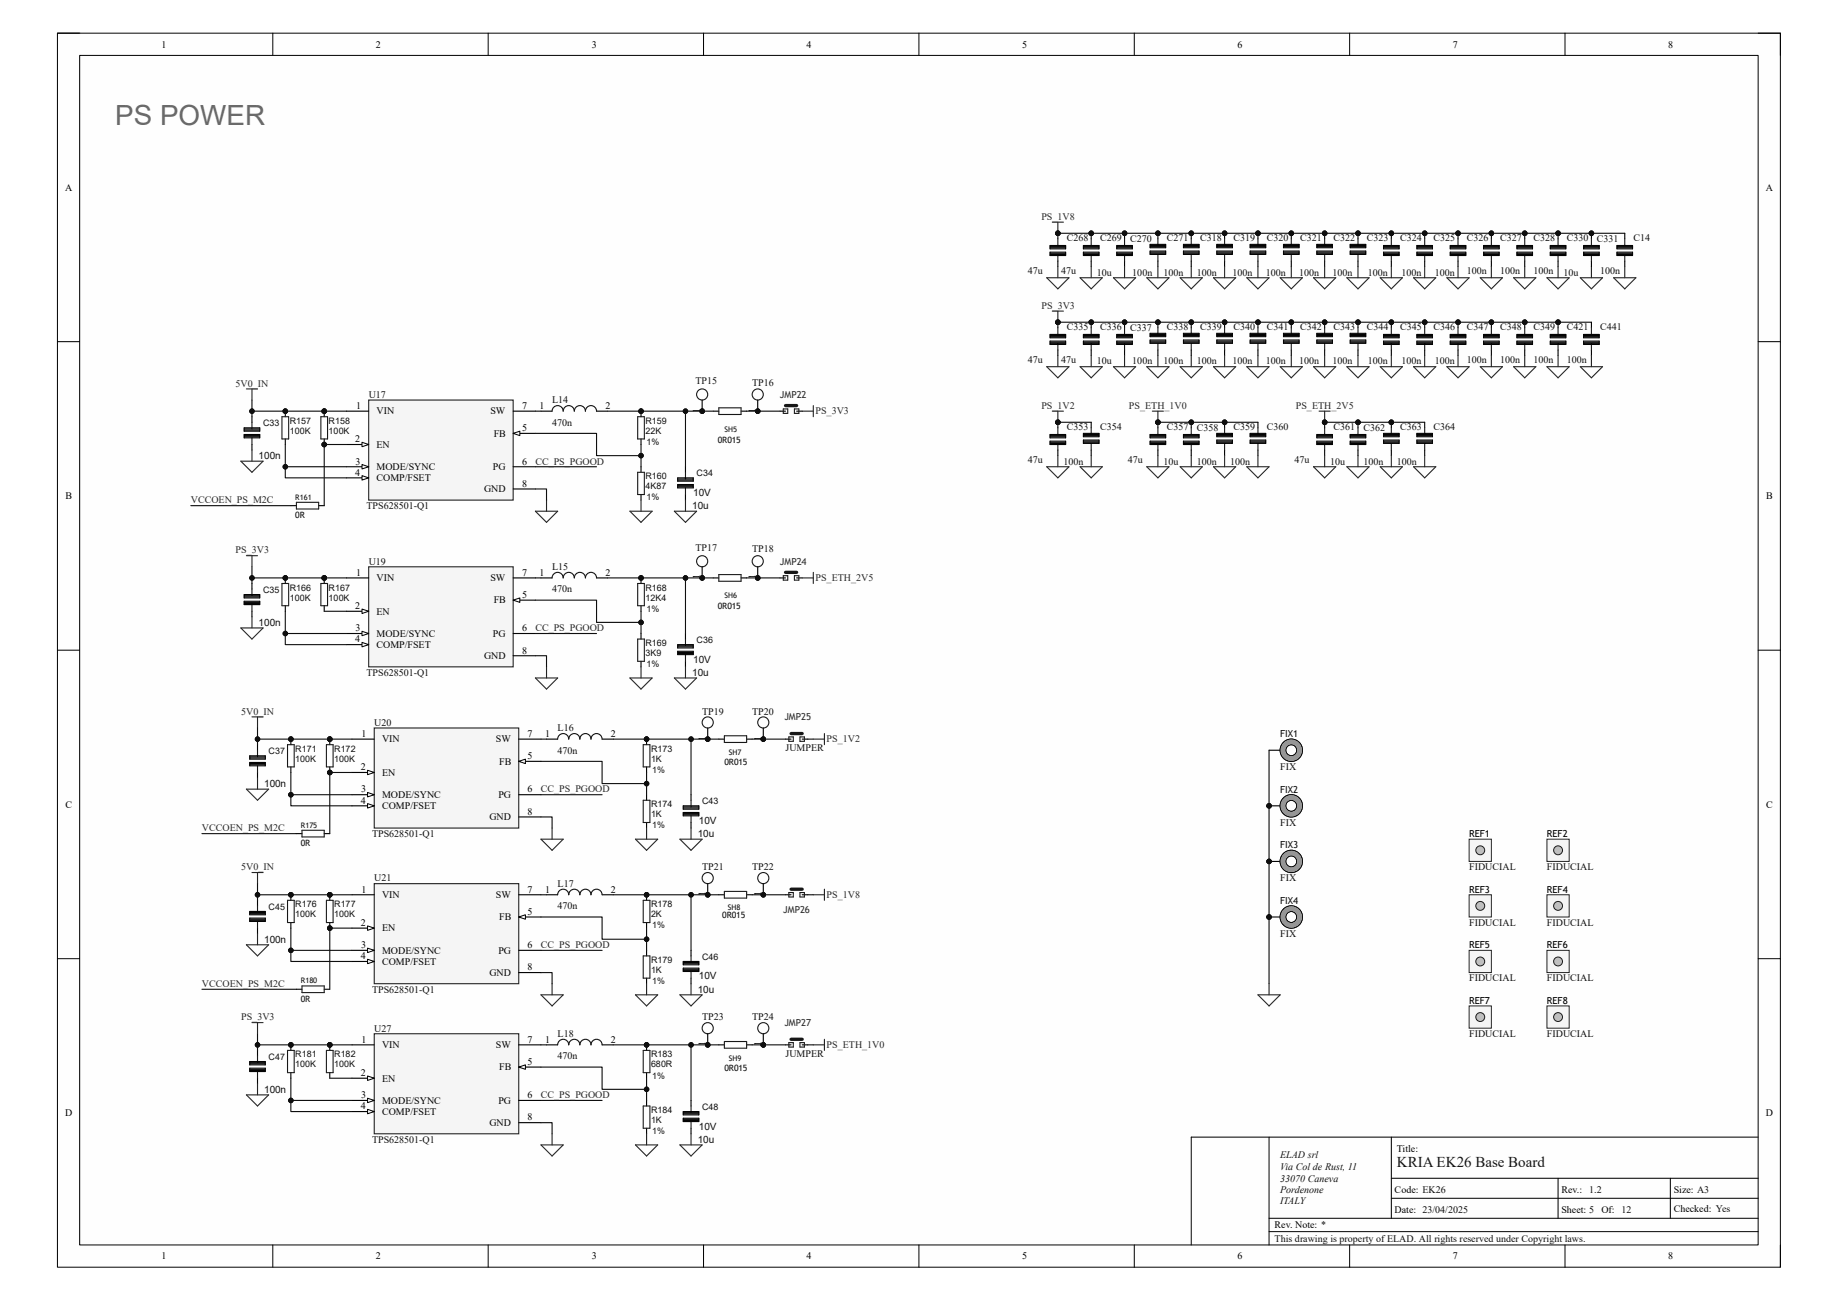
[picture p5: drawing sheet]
<svg xmlns="http://www.w3.org/2000/svg" width="420mm" height="297mm" viewBox="0 0 420 297" stroke-linecap="round" stroke-linejoin="round" font-family="sans-serif">
<defs><g id="words">
<text font-size="6.3" fill="#686868" x="26.3" y="28.6">PS POWER</text>
<text font-size="3.4" fill="#151515" x="319.2" y="266.7">KRIA EK26 Base Board</text>
<g font-size="2.3">
<text x="36.9" y="10.9">1</text>
<text x="85.9" y="10.9">2</text>
<text x="135.2" y="10.9">3</text>
<text x="184.3" y="10.9">4</text>
<text x="233.6" y="10.9">5</text>
<text x="282.7" y="10.9">6</text>
<text x="332" y="10.9">7</text>
<text x="381.2" y="10.9">8</text>
<text x="14.9" y="43.6">A</text>
<text x="403.5" y="43.6">A</text>
<text x="81.4" y="93.4">1</text>
<text x="86" y="94.7">VIN</text>
<text x="112.1" y="94.7">SW</text>
<text x="119.3" y="93.4">7</text>
<text x="123.3" y="93.4">1</text>
<text x="138.3" y="93.4">2</text>
<text x="159.9" y="94.3" transform="rotate(-90 159.9 94.3)">1</text>
<text x="172.6" y="94.3" transform="rotate(-90 172.6 94.3)">1</text>
<text x="81.2" y="101">2</text>
<text x="112.8" y="99.8">FB</text>
<text x="119.3" y="98.5">5</text>
<text x="81.2" y="106.1">3</text>
<text x="86" y="102.3">EN</text>
<text x="86" y="107.4">MODE/SYNC</text>
<text x="112.6" y="107.4">PG</text>
<text x="119.3" y="106.1">6</text>
<text x="81.2" y="108.7">4</text>
<text x="86" y="109.9">COMP/FSET</text>
<text x="110.6" y="112.5">GND</text>
<text x="119.3" y="111.2">8</text>
<text x="14.9" y="114.1">B</text>
<text x="403.6" y="114.1">B</text>
<text x="81.4" y="131.5">1</text>
<text x="119.3" y="131.5">7</text>
<text x="123.3" y="131.5">1</text>
<text x="138.3" y="131.5">2</text>
<text x="86" y="132.8">VIN</text>
<text x="112.1" y="132.8">SW</text>
<text x="112.8" y="137.9">FB</text>
<text x="119.3" y="136.6">5</text>
<text x="159.9" y="132.4" transform="rotate(-90 159.9 132.4)">1</text>
<text x="172.6" y="132.4" transform="rotate(-90 172.6 132.4)">1</text>
<text x="81.2" y="139.1">2</text>
<text x="86" y="140.4">EN</text>
<text x="81.2" y="146.8">4</text>
<text x="81.2" y="144.2">3</text>
<text x="86" y="148">COMP/FSET</text>
<text x="86" y="145.5">MODE/SYNC</text>
<text x="112.6" y="145.5">PG</text>
<text x="119.3" y="144.2">6</text>
<text x="119.3" y="149.3">8</text>
<text x="110.6" y="150.6">GND</text>
<text x="82.6" y="168.4">1</text>
<text x="87.3" y="169.6">VIN</text>
<text x="113.3" y="169.6">SW</text>
<text x="120.6" y="173.4">5</text>
<text x="120.6" y="168.4">7</text>
<text x="124.5" y="168.4">1</text>
<text x="139.6" y="168.4">2</text>
<text x="161.2" y="169.2" transform="rotate(-90 161.2 169.2)">1</text>
<text x="173.9" y="169.2" transform="rotate(-90 173.9 169.2)">1</text>
<text x="82.4" y="176">2</text>
<text x="87.3" y="177.2">EN</text>
<text x="114.1" y="174.7">FB</text>
<text x="14.9" y="184.6">C</text>
<text x="82.4" y="183.6">4</text>
<text x="82.5" y="181.1">3</text>
<text x="87.3" y="184.9">COMP/FSET</text>
<text x="87.3" y="182.3">MODE/SYNC</text>
<text x="113.9" y="182.3">PG</text>
<text x="120.6" y="181.1">6</text>
<text x="403.6" y="184.6">C</text>
<text x="111.9" y="187.4">GND</text>
<text x="120.6" y="186.1">8</text>
<text x="82.6" y="203.9">1</text>
<text x="120.6" y="203.9">7</text>
<text x="124.5" y="203.9">1</text>
<text x="139.6" y="203.9">2</text>
<text x="87.3" y="205.2">VIN</text>
<text x="113.3" y="205.2">SW</text>
<text x="120.6" y="209">5</text>
<text x="161.2" y="204.8" transform="rotate(-90 161.2 204.8)">1</text>
<text x="173.9" y="204.8" transform="rotate(-90 173.9 204.8)">1</text>
<text x="82.4" y="211.5">2</text>
<text x="87.3" y="212.8">EN</text>
<text x="114.1" y="210.3">FB</text>
<text x="82.4" y="219.2">4</text>
<text x="82.5" y="216.6">3</text>
<text x="87.3" y="220.4">COMP/FSET</text>
<text x="87.3" y="217.9">MODE/SYNC</text>
<text x="113.9" y="217.9">PG</text>
<text x="120.6" y="216.6">6</text>
<text x="120.6" y="221.7">8</text>
<text x="111.9" y="223">GND</text>
<text x="82.6" y="238.2">1</text>
<text x="87.3" y="239.5">VIN</text>
<text x="113.3" y="239.5">SW</text>
<text x="120.6" y="238.2">7</text>
<text x="124.5" y="238.2">1</text>
<text x="139.6" y="238.2">2</text>
<text x="161.2" y="239.1" transform="rotate(-90 161.2 239.1)">1</text>
<text x="173.9" y="239.1" transform="rotate(-90 173.9 239.1)">1</text>
<text x="82.4" y="245.8">2</text>
<text x="114.1" y="244.6">FB</text>
<text x="120.6" y="243.3">5</text>
<text x="82.5" y="250.9">3</text>
<text x="87.3" y="247.1">EN</text>
<text x="120.6" y="250.9">6</text>
<text x="14.9" y="255.1">D</text>
<text x="82.4" y="253.4">4</text>
<text x="87.3" y="254.7">COMP/FSET</text>
<text x="87.3" y="252.2">MODE/SYNC</text>
<text x="111.9" y="257.3">GND</text>
<text x="113.9" y="252.2">PG</text>
<text x="120.6" y="256">8</text>
<text x="403.5" y="255.1">D</text>
<text x="319.2" y="263.1">Title:</text>
<text x="318.7" y="272.5">Code: EK26</text>
<text x="356.8" y="272.5">Rev.:</text>
<text x="382.4" y="272.5">Size: A3</text>
<text x="291.3" y="280.6">Rev. Note: *</text>
<text x="318.7" y="277.1">Date: 23/04/2025</text>
<text x="356.8" y="277.1">Sheet: 5</text>
<text x="365.9" y="277.1">Of: 12</text>
<text x="382.4" y="276.8">Checked: Yes</text>
<text x="36.9" y="287.7">1</text>
<text x="85.9" y="287.7">2</text>
<text x="135.2" y="287.7">3</text>
<text x="184.3" y="287.7">4</text>
<text x="233.6" y="287.7">5</text>
<text x="282.7" y="287.7">6</text>
<text x="332" y="287.7">7</text>
<text x="381.2" y="287.7">8</text>
</g>
<g font-size="2.3" fill="#262626">
<text x="238" y="50.2">PS_1V8</text>
<text x="238" y="70.6">PS_3V3</text>
<text x="53.8" y="88.3">5V0_IN</text>
<text x="186.4" y="94.7">PS_3V3</text>
<text x="238" y="93.4">PS_1V2</text>
<text x="258" y="93.4">PS_ETH_1V0</text>
<text x="296.1" y="93.4">PS_ETH_2V5</text>
<text x="122.3" y="106.1">CC_PS_PGOOD</text>
<text x="43.6" y="115">VCCOEN_PS_M2C</text>
<text x="53.8" y="126.4">PS_3V3</text>
<text x="186.4" y="132.8">PS_ETH_2V5</text>
<text x="122.3" y="144.2">CC_PS_PGOOD</text>
<text x="55.1" y="163.3">5V0_IN</text>
<text x="188.9" y="169.6">PS_1V2</text>
<text x="123.6" y="181.1">CC_PS_PGOOD</text>
<text x="46.1" y="189.9">VCCOEN_PS_M2C</text>
<text x="55.1" y="198.8">5V0_IN</text>
<text x="188.9" y="205.2">PS_1V8</text>
<text x="123.6" y="216.6">CC_PS_PGOOD</text>
<text x="46.1" y="225.5">VCCOEN_PS_M2C</text>
<text x="55.1" y="233.1">PS_3V3</text>
<text x="188.9" y="239.5">PS_ETH_1V0</text>
<text x="123.6" y="250.9">CC_PS_PGOOD</text>
</g>
<g font-size="2.3" fill="#0e0e0e">
<text x="243.8" y="55.1">C268</text>
<text x="251.4" y="55.1">C269</text>
<text x="258.2" y="55.3">C270</text>
<text x="266.6" y="55.1">C271</text>
<text x="274.2" y="55.1">C318</text>
<text x="281.9" y="55.1">C319</text>
<text x="289.5" y="55.1">C320</text>
<text x="297.1" y="55.1">C321</text>
<text x="304.7" y="55.1">C322</text>
<text x="312.3" y="55.1">C323</text>
<text x="320" y="55.1">C324</text>
<text x="327.6" y="55.1">C325</text>
<text x="335.2" y="55.1">C326</text>
<text x="342.8" y="55.1">C327</text>
<text x="350.4" y="55.1">C328</text>
<text x="358.1" y="55.1">C330</text>
<text x="364.9" y="55.3">C331</text>
<text x="373.3" y="55.1">C14</text>
<text x="234.9" y="62.7">47u</text>
<text x="242.5" y="62.7">47u</text>
<text x="250.6" y="62.9">10u</text>
<text x="258.7" y="62.9">100n</text>
<text x="265.9" y="62.9">100n</text>
<text x="273.5" y="62.9">100n</text>
<text x="281.6" y="62.9">100n</text>
<text x="289.2" y="62.9">100n</text>
<text x="296.8" y="62.9">100n</text>
<text x="304.5" y="62.9">100n</text>
<text x="312.6" y="62.9">100n</text>
<text x="320.2" y="62.9">100n</text>
<text x="327.8" y="62.9">100n</text>
<text x="335.2" y="62.7">100n</text>
<text x="342.8" y="62.7">100n</text>
<text x="350.4" y="62.7">100n</text>
<text x="357.3" y="62.9">10u</text>
<text x="365.7" y="62.7">100n</text>
<text x="243.8" y="75.4">C335</text>
<text x="251.4" y="75.4">C336</text>
<text x="258.2" y="75.6">C337</text>
<text x="266.6" y="75.4">C338</text>
<text x="274.2" y="75.4">C339</text>
<text x="281.9" y="75.4">C340</text>
<text x="289.5" y="75.4">C341</text>
<text x="297.1" y="75.4">C342</text>
<text x="304.7" y="75.4">C343</text>
<text x="312.3" y="75.4">C344</text>
<text x="320" y="75.4">C345</text>
<text x="327.6" y="75.4">C346</text>
<text x="335.2" y="75.4">C347</text>
<text x="342.8" y="75.4">C348</text>
<text x="350.4" y="75.4">C349</text>
<text x="358.1" y="75.4">C421</text>
<text x="365.7" y="75.4">C441</text>
<text x="234.9" y="83">47u</text>
<text x="242.5" y="83">47u</text>
<text x="250.6" y="83.3">10u</text>
<text x="258.7" y="83.3">100n</text>
<text x="265.9" y="83.3">100n</text>
<text x="273.5" y="83.3">100n</text>
<text x="281.6" y="83.3">100n</text>
<text x="289.2" y="83.3">100n</text>
<text x="296.8" y="83.3">100n</text>
<text x="304.5" y="83.3">100n</text>
<text x="312.6" y="83.3">100n</text>
<text x="320.2" y="83.3">100n</text>
<text x="327.8" y="83.3">100n</text>
<text x="335.2" y="83">100n</text>
<text x="342.8" y="83">100n</text>
<text x="350.4" y="83">100n</text>
<text x="358.1" y="83">100n</text>
<text x="158.9" y="87.8">TP15</text>
<text x="171.9" y="88.1">TP16</text>
<text x="84.2" y="90.9">U17</text>
<text x="126.2" y="92.2">L14</text>
<text x="126.2" y="97.2">470n</text>
<text x="243.8" y="98.3">C353</text>
<text x="251.4" y="98.3">C354</text>
<text x="266.6" y="98.3">C357</text>
<text x="273.5" y="98.5">C358</text>
<text x="281.9" y="98.3">C359</text>
<text x="289.5" y="98.3">C360</text>
<text x="304.7" y="98.3">C361</text>
<text x="311.6" y="98.5">C362</text>
<text x="320" y="98.3">C363</text>
<text x="327.6" y="98.3">C364</text>
<text x="59.1" y="104.9">100n</text>
<text x="234.9" y="105.9">47u</text>
<text x="243" y="106.1">100n</text>
<text x="257.7" y="105.9">47u</text>
<text x="265.9" y="106.1">10u</text>
<text x="273.5" y="106.1">100n</text>
<text x="281.1" y="106.1">100n</text>
<text x="295.8" y="105.9">47u</text>
<text x="304" y="106.1">10u</text>
<text x="311.6" y="106.1">100n</text>
<text x="319.2" y="106.1">100n</text>
<text x="158.4" y="113.3">10V</text>
<text x="83.7" y="116.3">TPS628501-Q1</text>
<text x="158.2" y="116.3">10u</text>
<text x="158.9" y="125.9">TP17</text>
<text x="84.2" y="129">U19</text>
<text x="126.2" y="130.3">L15</text>
<text x="171.9" y="126.2">TP18</text>
<text x="126.2" y="135.3">470n</text>
<text x="59.1" y="143">100n</text>
<text x="83.7" y="154.4">TPS628501-Q1</text>
<text x="158.2" y="154.4">10u</text>
<text x="158.4" y="151.4">10V</text>
<text x="85.5" y="165.8">U20</text>
<text x="127.4" y="167.1">L16</text>
<text x="160.4" y="163.3">TP19</text>
<text x="171.9" y="163.3">TP20</text>
<text x="127.4" y="172.2">470n</text>
<text x="179.5" y="171.7">JUMPER</text>
<text x="60.4" y="179.8">100n</text>
<text x="292.5" y="176">FIX</text>
<text x="85" y="191.2">TPS628501-Q1</text>
<text x="159.4" y="191.3">10u</text>
<text x="159.7" y="188.2">10V</text>
<text x="292.5" y="188.7">FIX</text>
<text x="85.5" y="201.4">U21</text>
<text x="127.4" y="202.6">L17</text>
<text x="160.4" y="198.8">TP21</text>
<text x="171.9" y="198.8">TP22</text>
<text x="292.5" y="201.4">FIX</text>
<text x="335.7" y="198.8">FIDUCIAL</text>
<text x="353.5" y="198.8">FIDUCIAL</text>
<text x="127.4" y="207.7">470n</text>
<text x="60.4" y="215.4">100n</text>
<text x="292.5" y="214.1">FIX</text>
<text x="335.7" y="211.5">FIDUCIAL</text>
<text x="353.5" y="211.5">FIDUCIAL</text>
<text x="85" y="226.8">TPS628501-Q1</text>
<text x="159.4" y="226.8">10u</text>
<text x="159.7" y="223.8">10V</text>
<text x="335.7" y="224.2">FIDUCIAL</text>
<text x="353.5" y="224.2">FIDUCIAL</text>
<text x="160.4" y="233.1">TP23</text>
<text x="171.9" y="233.1">TP24</text>
<text x="85.5" y="235.7">U27</text>
<text x="127.4" y="236.9">L18</text>
<text x="335.7" y="236.9">FIDUCIAL</text>
<text x="353.5" y="236.9">FIDUCIAL</text>
<text x="127.4" y="242">470n</text>
<text x="179.5" y="241.5">JUMPER</text>
<text x="60.4" y="249.7">100n</text>
<text x="85" y="261.1">TPS628501-Q1</text>
<text x="159.4" y="261.1">10u</text>
<text x="159.7" y="258.1">10V</text>
<text x="292.5" y="264.6">ELAD srl</text>
<text x="292.5" y="267.4">Via Col de Rust, 11</text>
<text x="292.5" y="270">33070 Caneva</text>
<text x="292.5" y="272.5">Pordenone</text>
<text x="292.5" y="275">ITALY</text>
<text x="363.1" y="272.5">1.2</text>
<text x="291.3" y="283.7">This drawing is property of ELAD. All rights reserved under Copyright laws.</text>
</g>
<g font-size="2.2" fill="#2e2e2e">
<text x="178.2" y="90.9">JMP22</text>
<text x="178.2" y="129">JMP24</text>
<text x="179.2" y="164.6">JMP25</text>
<text x="179" y="208.5">JMP26</text>
<text x="179.2" y="234.4">JMP27</text>
</g>
<g font-size="2.2" fill="#0e0e0e">
<text x="292.5" y="168.4">FIX1</text>
<text x="292.5" y="181.1">FIX2</text>
<text x="292.5" y="193.8">FIX3</text>
<text x="292.5" y="206.5">FIX4</text>
</g>
<g font-size="2.2">
<text x="335.7" y="191.3">REF1</text>
<text x="353.5" y="191.3">REF2</text>
<text x="335.7" y="204">REF3</text>
<text x="353.5" y="204">REF4</text>
<text x="335.7" y="216.7">REF5</text>
<text x="353.5" y="216.7">REF6</text>
<text x="335.7" y="229.4">REF7</text>
<text x="353.5" y="229.4">REF8</text>
</g>
<g font-size="2" fill="#0e0e0e">
<text x="60.1" y="97.3">C33</text>
<text x="66.2" y="99.1">100K</text>
<text x="66.2" y="96.8">R157</text>
<text x="75.1" y="99.1">100K</text>
<text x="75.1" y="96.8">R158</text>
<text x="147.5" y="99.1">22K</text>
<text x="147.5" y="96.8">R159</text>
<text x="147.7" y="101.6">1%</text>
<text x="164" y="101.1">0R015</text>
<text x="147.5" y="111.8">4K87</text>
<text x="147.5" y="109.5">R160</text>
<text x="159.2" y="108.8">C34</text>
<text x="67.5" y="118.4">0R</text>
<text x="147.7" y="114.3">1%</text>
<text x="60.1" y="135.4">C35</text>
<text x="66.2" y="137.2">100K</text>
<text x="66.2" y="134.9">R166</text>
<text x="75.1" y="137.2">100K</text>
<text x="75.1" y="134.9">R167</text>
<text x="147.5" y="137.2">12K4</text>
<text x="147.5" y="134.9">R168</text>
<text x="147.7" y="139.7">1%</text>
<text x="164" y="139.2">0R015</text>
<text x="147.5" y="149.9">3K9</text>
<text x="147.5" y="147.6">R169</text>
<text x="159.2" y="146.9">C36</text>
<text x="147.7" y="152.4">1%</text>
<text x="61.4" y="172.3">C37</text>
<text x="67.5" y="171.7">R171</text>
<text x="76.4" y="171.7">R172</text>
<text x="148.8" y="171.7">R173</text>
<text x="67.5" y="174">100K</text>
<text x="76.4" y="174">100K</text>
<text x="148.8" y="174">1K</text>
<text x="149" y="176.6">1%</text>
<text x="165.5" y="174.8">0R015</text>
<text x="148.8" y="184.4">R174</text>
<text x="160.4" y="183.7">C43</text>
<text x="148.8" y="186.7">1K</text>
<text x="149" y="189.3">1%</text>
<text x="68.7" y="193.3">0R</text>
<text x="61.4" y="207.8">C45</text>
<text x="67.5" y="209.6">100K</text>
<text x="67.5" y="207.3">R176</text>
<text x="76.4" y="209.6">100K</text>
<text x="76.4" y="207.3">R177</text>
<text x="148.8" y="209.6">2K</text>
<text x="148.8" y="207.3">R178</text>
<text x="165" y="209.8">0R015</text>
<text x="149" y="212.1">1%</text>
<text x="148.8" y="220">R179</text>
<text x="160.4" y="219.2">C46</text>
<text x="148.8" y="222.3">1K</text>
<text x="149" y="224.8">1%</text>
<text x="68.7" y="228.9">0R</text>
<text x="61.4" y="242.1">C47</text>
<text x="67.5" y="243.9">100K</text>
<text x="67.5" y="241.6">R181</text>
<text x="76.4" y="243.9">100K</text>
<text x="76.4" y="241.6">R182</text>
<text x="148.8" y="243.9">680R</text>
<text x="148.8" y="241.6">R183</text>
<text x="165.5" y="244.6">0R015</text>
<text x="149" y="246.4">1%</text>
<text x="148.8" y="256.6">1K</text>
<text x="148.8" y="254.3">R184</text>
<text x="160.4" y="253.5">C48</text>
<text x="149" y="259.1">1%</text>
</g>
<g font-size="1.7" fill="#0e0e0e">
<text x="165.5" y="98.6">SH5</text>
<text x="67.5" y="114.1">R161</text>
<text x="165.5" y="136.7">SH6</text>
<text x="166.5" y="172.6">SH7</text>
<text x="68.7" y="189.1">R175</text>
<text x="166.3" y="207.9">SH8</text>
<text x="68.7" y="224.6">R180</text>
<text x="166.5" y="242.4">SH9</text>
</g>
</g></defs>
<path d="M13.1 7.6h393.7v281.9h-393.7z" fill-rule="evenodd" fill="#fefefe"/>
<path d="M13.1 7.6h393.7v281.9h-393.7z" fill="none" stroke="#000" stroke-width=".23"/>
<path d="M18.2 12.7h383.5v271.7h-383.5z" fill-rule="evenodd" fill="#fefefe"/>
<g fill="none" stroke="#000" stroke-width=".23">
<path d="M13.1 7.6h5.1M18.2 12.7h383.5v271.7h-383.5zM62.3 7.6v5.1M111.5 7.6v5.1M160.8 7.6v5.1M210 7.6v5.1M259.2 7.6v5.1M308.4 7.6v5.1M357.6 7.6v5.1M401.7 7.6h5.1v5.1M13.1 78.1h5.1M401.7 78.1h5.1"/>
<path d="M13.1 148.5h5.1M401.7 148.5h5.1M13.1 219h5.1M401.7 219h5.1M290 259.8v24.6M317.9 259.8v18.5M401.7 259.8h-129.5v24.6M290 278.3h111.7M317.9 273.8h83.8M317.9 269.2h83.8M356 269.2v9.1M381.7 269.2v9.1"/>
<path d="M62.3 284.4v5.1M111.5 284.4v5.1M160.8 284.4v5.1M210 284.4v5.1M259.2 284.4v5.1M290 281.4h111.7M308.4 284.4v5.1M357.6 284.4v5.1M406.8 284.4v5.1"/>
</g>
<path d="M183.3 93.9h2.5M185.8 92.7v2.5M185.8 204.4h2.6M188.4 203.2v2.5" fill="none" stroke="#262626" stroke-width=".25"/>
<path d="M163 132h1.3M169.3 132h1.3" fill="none" stroke="#000" stroke-width=".25"/>
<path d="M164.3 131.3h5v1.5h-5z" fill="none" stroke="#1c1c1c" stroke-width=".25"/>
<circle cx="160.4" cy="132" r=".51" fill="#0e0e0e"/>
<circle cx="160.4" cy="132" r=".51" fill="none" stroke="#0e0e0e" stroke-width=".23"/>
<circle cx="160.4" cy="128.2" r="1.27" fill="none" stroke="#1c1c1c" stroke-width=".25"/>
<path d="M160.4 129.5v2.5" fill="none" stroke="#000" stroke-width=".25"/>
<circle cx="160.4" cy="132" r=".51" fill="#0e0e0e"/>
<circle cx="160.4" cy="132" r=".51" fill="none" stroke="#0e0e0e" stroke-width=".23"/>
<circle cx="173.1" cy="132" r=".51" fill="#0e0e0e"/>
<circle cx="173.1" cy="132" r=".51" fill="none" stroke="#0e0e0e" stroke-width=".23"/>
<circle cx="173.1" cy="128.2" r="1.27" fill="none" stroke="#1c1c1c" stroke-width=".25"/>
<path d="M173.1 129.5v2.5" fill="none" stroke="#000" stroke-width=".25"/>
<circle cx="173.1" cy="132" r=".51" fill="#0e0e0e"/>
<circle cx="173.1" cy="132" r=".51" fill="none" stroke="#0e0e0e" stroke-width=".23"/>
<path d="M164.3 204.4h1.2M170.6 204.4h1.3" fill="none" stroke="#000" stroke-width=".25"/>
<path d="M165.5 203.7h5.1v1.5h-5.1z" fill="none" stroke="#1c1c1c" stroke-width=".25"/>
<circle cx="161.7" cy="204.4" r=".51" fill="#0e0e0e"/>
<circle cx="161.7" cy="204.4" r=".51" fill="none" stroke="#0e0e0e" stroke-width=".23"/>
<circle cx="161.7" cy="200.6" r="1.27" fill="none" stroke="#1c1c1c" stroke-width=".25"/>
<path d="M161.7 201.9v2.5" fill="none" stroke="#000" stroke-width=".25"/>
<circle cx="161.7" cy="204.4" r=".51" fill="#0e0e0e"/>
<circle cx="161.7" cy="204.4" r=".51" fill="none" stroke="#0e0e0e" stroke-width=".23"/>
<circle cx="174.4" cy="204.4" r=".51" fill="#0e0e0e"/>
<circle cx="174.4" cy="204.4" r=".51" fill="none" stroke="#0e0e0e" stroke-width=".23"/>
<circle cx="174.4" cy="200.6" r="1.27" fill="none" stroke="#1c1c1c" stroke-width=".25"/>
<path d="M174.4 201.9v2.5" fill="none" stroke="#000" stroke-width=".25"/>
<circle cx="174.4" cy="204.4" r=".51" fill="#0e0e0e"/>
<circle cx="174.4" cy="204.4" r=".51" fill="none" stroke="#0e0e0e" stroke-width=".23"/>
<path d="M164.3 238.7h1.2M170.6 238.7h1.3" fill="none" stroke="#000" stroke-width=".25"/>
<path d="M165.5 238h5.1v1.5h-5.1z" fill="none" stroke="#1c1c1c" stroke-width=".25"/>
<circle cx="161.7" cy="238.7" r=".51" fill="#0e0e0e"/>
<circle cx="161.7" cy="238.7" r=".51" fill="none" stroke="#0e0e0e" stroke-width=".23"/>
<circle cx="161.7" cy="234.9" r="1.27" fill="none" stroke="#1c1c1c" stroke-width=".25"/>
<path d="M161.7 236.2v2.5" fill="none" stroke="#000" stroke-width=".25"/>
<circle cx="161.7" cy="238.7" r=".51" fill="#0e0e0e"/>
<circle cx="161.7" cy="238.7" r=".51" fill="none" stroke="#0e0e0e" stroke-width=".23"/>
<circle cx="174.4" cy="238.7" r=".51" fill="#0e0e0e"/>
<circle cx="174.4" cy="238.7" r=".51" fill="none" stroke="#0e0e0e" stroke-width=".23"/>
<circle cx="174.4" cy="234.9" r="1.27" fill="none" stroke="#1c1c1c" stroke-width=".25"/>
<path d="M174.4 236.2v2.5" fill="none" stroke="#000" stroke-width=".25"/>
<circle cx="174.4" cy="238.7" r=".51" fill="#0e0e0e"/>
<circle cx="174.4" cy="238.7" r=".51" fill="none" stroke="#0e0e0e" stroke-width=".23"/>
<g fill="none" stroke="#000" stroke-width=".25">
<path d="M178.2 132h1.3M182 132h1.3M179.5 204.4h1.3M183.3 204.4h1.3M58.8 240v1.3M179.5 238.7h1.3M183.3 238.7h1.3M57.1 244.3h3.5M57.1 242.5h3.5v.8h-3.5zM57.1 244.1h3.5v.7h-3.5zM57.1 244.6h3.5M57.1 242.8h3.5"/>
<path d="M57.1 243h3.5M58.8 246.3v1.3M156.1 255.7h3.6M156.1 254h3.6v.7h-3.6zM156.1 255.5h3.6v.7h-3.6zM156.1 256h3.6M156.1 254.2h3.6M156.1 254.5h3.6M157.9 251.4v1.3M157.9 257.8v1.2"/>
</g>
<path d="M179 131.5h1v1h-1zM181.5 131.5h1v1h-1zM180.3 203.9h1v1h-1zM182.8 203.9h1v1h-1zM180.3 238.2h1v1h-1zM182.8 238.2h1v1h-1zM58.8 241.3v1.5M58.8 244.8v1.5M157.9 252.7v1.5M157.9 256.2v1.6" fill="none" stroke="#1c1c1c" stroke-width=".25"/>
<path d="M179.5 130.8h2.5M180.8 203.2h2.5M180.8 237.4h2.5" fill="none" stroke="#1c1c1c" stroke-width=".76"/>
<path d="M56.3 250.1h5.1l-2.6 2.6zM58.8 247.6v2.5M157.9 259v2.6M155.4 261.6h5l-2.5 2.5z" fill="none" stroke="#262626" stroke-width=".25"/>
<path d="M85.5 236.2h33v22.8h-33z" fill-rule="evenodd" fill="#f5f5f5"/>
<path d="M85.5 236.2h33v22.8h-33z" fill="none" stroke="#262626" stroke-width=".25"/>
<path d="M80.4 238.7h5.1M80.4 254h5.1" fill="none" stroke="#000" stroke-width=".25"/>
<path d="M84 253.4l1.5 .6-1.5 .5z" fill="#fbfbfb"/>
<path d="M84 253.4l1.5 .6-1.5 .5z" fill="none" stroke="#000" stroke-width=".23"/>
<path d="M80.4 246.3h5.1" fill="none" stroke="#000" stroke-width=".25"/>
<path d="M84 245.8l1.5 .5-1.5 .5z" fill="#fbfbfb"/>
<path d="M84 245.8l1.5 .5-1.5 .5z" fill="none" stroke="#000" stroke-width=".23"/>
<path d="M118.5 243.8h5.1" fill="none" stroke="#000" stroke-width=".25"/>
<path d="M118.5 243.8l1.6-.5v1z" fill="#fbfbfb"/>
<path d="M118.5 243.8l1.6-.5v1z" fill="none" stroke="#000" stroke-width=".23"/>
<path d="M80.4 251.4h5.1" fill="none" stroke="#000" stroke-width=".25"/>
<path d="M84 250.9l1.5 .5-1.5 .5z" fill="#fbfbfb"/>
<path d="M84 250.9l1.5 .5-1.5 .5z" fill="none" stroke="#000" stroke-width=".23"/>
<path d="M118.5 238.7h5.1M124.9 238.7h2.5M137.6 238.7h2.5M118.5 251.4h5.1M118.5 256.5h5.1" fill="none" stroke="#000" stroke-width=".25"/>
<path d="M127.4 238.7a1.27 1.27 0 0 1 1.3-1.3 1.27 1.27 0 0 1 1.3 1.3 1.27 1.27 0 0 1 1.2-1.3 1.27 1.27 0 0 1 1.3 1.3 1.27 1.27 0 0 1 1.3-1.3 1.27 1.27 0 0 1 1.2 1.3 1.27 1.27 0 0 1 1.3-1.3 1.27 1.27 0 0 1 1.3 1.3" fill="none" stroke="#131313" stroke-width=".25"/>
<circle cx="147.7" cy="238.7" r=".51" fill="#0e0e0e"/>
<circle cx="147.7" cy="238.7" r=".51" fill="none" stroke="#0e0e0e" stroke-width=".23"/>
<path d="M147.7 238.7v1.3" fill="none" stroke="#000" stroke-width=".25"/>
<circle cx="147.7" cy="238.7" r=".51" fill="#0e0e0e"/>
<circle cx="147.7" cy="238.7" r=".51" fill="none" stroke="#0e0e0e" stroke-width=".23"/>
<path d="M147.7 245.1v1.2M147.7 251.4v1.3M147.7 257.8v1.2" fill="none" stroke="#000" stroke-width=".25"/>
<path d="M147 240h1.5v5.1h-1.5zM147 252.7h1.5v5.1h-1.5z" fill="none" stroke="#1c1c1c" stroke-width=".25"/>
<path d="M126.2 259v2.6M147.7 259v2.6M123.6 261.6h5.1l-2.5 2.5zM145.2 261.6h5.1l-2.6 2.5z" fill="none" stroke="#262626" stroke-width=".25"/>
<circle cx="75.4" cy="238.7" r=".51" fill="#0e0e0e"/>
<circle cx="75.4" cy="238.7" r=".51" fill="none" stroke="#0e0e0e" stroke-width=".23"/>
<path d="M75.4 238.7v1.3M75.4 245.1v1.2" fill="none" stroke="#000" stroke-width=".25"/>
<circle cx="75.4" cy="238.7" r=".51" fill="#0e0e0e"/>
<circle cx="75.4" cy="238.7" r=".51" fill="none" stroke="#0e0e0e" stroke-width=".23"/>
<path d="M74.6 240h1.5v5.1h-1.5z" fill="none" stroke="#1c1c1c" stroke-width=".25"/>
<circle cx="66.5" cy="238.7" r=".51" fill="#0e0e0e"/>
<circle cx="66.5" cy="238.7" r=".51" fill="none" stroke="#0e0e0e" stroke-width=".23"/>
<path d="M66.5 238.7v1.3M66.5 245.1v1.2" fill="none" stroke="#000" stroke-width=".25"/>
<circle cx="66.5" cy="238.7" r=".51" fill="#0e0e0e"/>
<circle cx="66.5" cy="238.7" r=".51" fill="none" stroke="#0e0e0e" stroke-width=".23"/>
<path d="M58.8 207v1.5M58.8 210.5v1.5M157.9 218.4v1.5M65.7 240h1.5v5.1h-1.5zM157.9 222v1.5" fill="none" stroke="#1c1c1c" stroke-width=".25"/>
<g fill="none" stroke="#000" stroke-width=".25">
<path d="M57.1 210h3.5M57.1 208.2h3.5v.8h-3.5zM57.1 209.8h3.5v.7h-3.5zM57.1 210.3h3.5M57.1 208.5h3.5M57.1 208.7h3.5M58.8 205.7v1.3M58.8 212v1.3M156.1 219.7h3.6v.7h-3.6zM156.1 219.9h3.6M157.9 217.1v1.3M156.1 221.4h3.6"/>
<path d="M156.1 221.2h3.6v.8h-3.6zM156.1 221.7h3.6M156.1 220.2h3.6M157.9 223.5v1.2"/>
</g>
<path d="M56.3 215.9h5.1l-2.6 2.5zM58.8 213.3v2.6M155.4 227.3h5l-2.5 2.5zM157.9 224.7v2.6" fill="none" stroke="#262626" stroke-width=".25"/>
<path d="M85.5 201.9h33v22.8h-33z" fill-rule="evenodd" fill="#f5f5f5"/>
<path d="M85.5 201.9h33v22.8h-33z" fill="none" stroke="#262626" stroke-width=".25"/>
<path d="M80.4 204.4h5.1M80.4 219.7h5.1" fill="none" stroke="#000" stroke-width=".25"/>
<path d="M84 219.2l1.5 .5-1.5 .5z" fill="#fbfbfb"/>
<path d="M84 219.2l1.5 .5-1.5 .5z" fill="none" stroke="#000" stroke-width=".23"/>
<path d="M80.4 212h5.1" fill="none" stroke="#000" stroke-width=".25"/>
<path d="M84 211.5l1.5 .5-1.5 .6z" fill="#fbfbfb"/>
<path d="M84 211.5l1.5 .5-1.5 .6z" fill="none" stroke="#000" stroke-width=".23"/>
<path d="M118.5 209.5h5.1" fill="none" stroke="#000" stroke-width=".25"/>
<path d="M118.5 209.5l1.6-.5v1z" fill="#fbfbfb"/>
<path d="M118.5 209.5l1.6-.5v1z" fill="none" stroke="#000" stroke-width=".23"/>
<path d="M80.4 217.1h5.1" fill="none" stroke="#000" stroke-width=".25"/>
<path d="M84 216.6l1.5 .5-1.5 .5z" fill="#fbfbfb"/>
<path d="M84 216.6l1.5 .5-1.5 .5z" fill="none" stroke="#000" stroke-width=".23"/>
<path d="M118.5 217.1h5.1M118.5 204.4h5.1M124.9 204.4h2.5M137.6 204.4h2.5M118.5 222.2h5.1" fill="none" stroke="#000" stroke-width=".25"/>
<path d="M127.4 204.4a1.27 1.27 0 0 1 1.3-1.2 1.27 1.27 0 0 1 1.3 1.2 1.27 1.27 0 0 1 1.2-1.2 1.27 1.27 0 0 1 1.3 1.2 1.27 1.27 0 0 1 1.3-1.2 1.27 1.27 0 0 1 1.2 1.2 1.27 1.27 0 0 1 1.3-1.2 1.27 1.27 0 0 1 1.3 1.2" fill="none" stroke="#131313" stroke-width=".25"/>
<circle cx="147.7" cy="204.4" r=".51" fill="#0e0e0e"/>
<circle cx="147.7" cy="204.4" r=".51" fill="none" stroke="#0e0e0e" stroke-width=".23"/>
<path d="M147.7 204.4v1.3" fill="none" stroke="#000" stroke-width=".25"/>
<circle cx="147.7" cy="204.4" r=".51" fill="#0e0e0e"/>
<circle cx="147.7" cy="204.4" r=".51" fill="none" stroke="#0e0e0e" stroke-width=".23"/>
<path d="M147.7 210.8v1.2M147.7 217.1v1.3M147.7 223.5v1.2" fill="none" stroke="#000" stroke-width=".25"/>
<path d="M147 205.7h1.5v5.1h-1.5zM147 218.4h1.5v5.1h-1.5z" fill="none" stroke="#1c1c1c" stroke-width=".25"/>
<path d="M123.6 227.3h5.1l-2.5 2.5zM126.2 224.7v2.6M145.2 227.3h5.1l-2.6 2.5zM147.7 224.7v2.6" fill="none" stroke="#262626" stroke-width=".25"/>
<circle cx="75.4" cy="212.1" r=".51" fill="#0e0e0e"/>
<circle cx="75.4" cy="212.1" r=".51" fill="none" stroke="#0e0e0e" stroke-width=".23"/>
<circle cx="75.4" cy="204.4" r=".51" fill="#0e0e0e"/>
<circle cx="75.4" cy="204.4" r=".51" fill="none" stroke="#0e0e0e" stroke-width=".23"/>
<path d="M75.4 210.8v1.2" fill="none" stroke="#000" stroke-width=".25"/>
<circle cx="75.4" cy="212.1" r=".51" fill="#0e0e0e"/>
<circle cx="75.4" cy="212.1" r=".51" fill="none" stroke="#0e0e0e" stroke-width=".23"/>
<path d="M75.4 204.4v1.3" fill="none" stroke="#000" stroke-width=".25"/>
<circle cx="75.4" cy="204.4" r=".51" fill="#0e0e0e"/>
<circle cx="75.4" cy="204.4" r=".51" fill="none" stroke="#0e0e0e" stroke-width=".23"/>
<path d="M74.6 205.7h1.5v5.1h-1.5z" fill="none" stroke="#1c1c1c" stroke-width=".25"/>
<circle cx="66.5" cy="204.4" r=".51" fill="#0e0e0e"/>
<circle cx="66.5" cy="204.4" r=".51" fill="none" stroke="#0e0e0e" stroke-width=".23"/>
<path d="M66.5 204.4v1.3M66.5 210.8v1.2" fill="none" stroke="#000" stroke-width=".25"/>
<circle cx="66.5" cy="204.4" r=".51" fill="#0e0e0e"/>
<circle cx="66.5" cy="204.4" r=".51" fill="none" stroke="#0e0e0e" stroke-width=".23"/>
<path d="M165.5 168.1h5.1v1.5h-5.1zM65.7 205.7h1.5v5.1h-1.5zM69 225.3h5.1v1.5h-5.1z" fill="none" stroke="#1c1c1c" stroke-width=".25"/>
<path d="M57.6 199.3h2.5M58.8 199.3v2.6" fill="none" stroke="#262626" stroke-width=".25"/>
<path d="M164.3 168.9h1.2M170.6 168.9h1.3M67.7 226h1.3M74.1 226h1.3" fill="none" stroke="#000" stroke-width=".25"/>
<circle cx="161.7" cy="168.9" r=".51" fill="#0e0e0e"/>
<circle cx="161.7" cy="168.9" r=".51" fill="none" stroke="#0e0e0e" stroke-width=".23"/>
<circle cx="161.7" cy="165.1" r="1.27" fill="none" stroke="#1c1c1c" stroke-width=".25"/>
<path d="M161.7 166.3v2.6" fill="none" stroke="#000" stroke-width=".25"/>
<circle cx="161.7" cy="168.9" r=".51" fill="#0e0e0e"/>
<circle cx="161.7" cy="168.9" r=".51" fill="none" stroke="#0e0e0e" stroke-width=".23"/>
<circle cx="174.4" cy="168.9" r=".51" fill="#0e0e0e"/>
<circle cx="174.4" cy="168.9" r=".51" fill="none" stroke="#0e0e0e" stroke-width=".23"/>
<circle cx="174.4" cy="165.1" r="1.27" fill="none" stroke="#1c1c1c" stroke-width=".25"/>
<path d="M174.4 166.3v2.6" fill="none" stroke="#000" stroke-width=".25"/>
<circle cx="174.4" cy="168.9" r=".51" fill="#0e0e0e"/>
<circle cx="174.4" cy="168.9" r=".51" fill="none" stroke="#0e0e0e" stroke-width=".23"/>
<g fill="none" stroke="#000" stroke-width=".25">
<path d="M57.1 174.5h3.5M57.1 172.7h3.5v.7h-3.5zM57.1 174.2h3.5v.8h-3.5zM57.1 174.7h3.5M57.1 172.9h3.5M57.1 173.2h3.5M58.8 170.1v1.3M58.8 176.5v1.3M179.5 168.9h1.3M183.3 168.9h1.3M156.1 185.9h3.6M156.1 184.1h3.6v.8h-3.6z"/>
<path d="M156.1 185.6h3.6v.8h-3.6zM156.1 186.1h3.6M156.1 184.4h3.6M156.1 184.6h3.6M157.9 181.6v1.2M157.9 187.9v1.3"/>
</g>
<path d="M58.8 171.4v1.5M58.8 175v1.5M180.3 168.4h1v1h-1zM182.8 168.4h1v1h-1zM157.9 182.8v1.6M157.9 186.4v1.5" fill="none" stroke="#1c1c1c" stroke-width=".25"/>
<path d="M180.8 167.6h2.5" fill="none" stroke="#1c1c1c" stroke-width=".76"/>
<path d="M58.8 177.8v2.5M56.3 180.3h5.1l-2.6 2.5zM155.4 191.7h5l-2.5 2.6zM157.9 189.2v2.5" fill="none" stroke="#262626" stroke-width=".25"/>
<path d="M85.5 166.3h33v22.9h-33z" fill-rule="evenodd" fill="#f5f5f5"/>
<path d="M85.5 166.3h33v22.9h-33z" fill="none" stroke="#262626" stroke-width=".25"/>
<path d="M80.4 168.9h5.1M80.4 184.1h5.1" fill="none" stroke="#000" stroke-width=".25"/>
<path d="M84 183.6l1.5 .5-1.5 .5z" fill="#fbfbfb"/>
<path d="M84 183.6l1.5 .5-1.5 .5z" fill="none" stroke="#000" stroke-width=".23"/>
<path d="M80.4 176.5h5.1" fill="none" stroke="#000" stroke-width=".25"/>
<path d="M84 176l1.5 .5-1.5 .5z" fill="#fbfbfb"/>
<path d="M84 176l1.5 .5-1.5 .5z" fill="none" stroke="#000" stroke-width=".23"/>
<path d="M118.5 173.9h5.1" fill="none" stroke="#000" stroke-width=".25"/>
<path d="M118.5 173.9l1.6-.5v1.1z" fill="#fbfbfb"/>
<path d="M118.5 173.9l1.6-.5v1.1z" fill="none" stroke="#000" stroke-width=".23"/>
<path d="M80.4 181.6h5.1" fill="none" stroke="#000" stroke-width=".25"/>
<path d="M84 181.1l1.5 .5-1.5 .5z" fill="#fbfbfb"/>
<path d="M84 181.1l1.5 .5-1.5 .5z" fill="none" stroke="#000" stroke-width=".23"/>
<path d="M118.5 168.9h5.1M124.9 168.9h2.5M137.6 168.9h2.5M118.5 181.6h5.1M118.5 186.6h5.1" fill="none" stroke="#000" stroke-width=".25"/>
<path d="M127.4 168.9a1.27 1.27 0 0 1 1.3-1.3 1.27 1.27 0 0 1 1.3 1.3 1.27 1.27 0 0 1 1.2-1.3 1.27 1.27 0 0 1 1.3 1.3 1.27 1.27 0 0 1 1.3-1.3 1.27 1.27 0 0 1 1.2 1.3 1.27 1.27 0 0 1 1.3-1.3 1.27 1.27 0 0 1 1.3 1.3" fill="none" stroke="#131313" stroke-width=".25"/>
<circle cx="147.7" cy="168.9" r=".51" fill="#0e0e0e"/>
<circle cx="147.7" cy="168.9" r=".51" fill="none" stroke="#0e0e0e" stroke-width=".23"/>
<path d="M147.7 168.9v1.2" fill="none" stroke="#000" stroke-width=".25"/>
<circle cx="147.7" cy="168.9" r=".51" fill="#0e0e0e"/>
<circle cx="147.7" cy="168.9" r=".51" fill="none" stroke="#0e0e0e" stroke-width=".23"/>
<path d="M147.7 175.2v1.3M147.7 181.6v1.2M147.7 187.9v1.3" fill="none" stroke="#000" stroke-width=".25"/>
<path d="M147 170.1h1.5v5.1h-1.5zM147 182.8h1.5v5.1h-1.5z" fill="none" stroke="#1c1c1c" stroke-width=".25"/>
<path d="M123.6 191.7h5.1l-2.5 2.6zM126.2 189.2v2.5M145.2 191.7h5.1l-2.6 2.6zM147.7 189.2v2.5" fill="none" stroke="#262626" stroke-width=".25"/>
<circle cx="75.4" cy="176.5" r=".51" fill="#0e0e0e"/>
<circle cx="75.4" cy="176.5" r=".51" fill="none" stroke="#0e0e0e" stroke-width=".23"/>
<circle cx="75.4" cy="168.9" r=".51" fill="#0e0e0e"/>
<circle cx="75.4" cy="168.9" r=".51" fill="none" stroke="#0e0e0e" stroke-width=".23"/>
<path d="M75.4 175.2v1.3" fill="none" stroke="#000" stroke-width=".25"/>
<circle cx="75.4" cy="176.5" r=".51" fill="#0e0e0e"/>
<circle cx="75.4" cy="176.5" r=".51" fill="none" stroke="#0e0e0e" stroke-width=".23"/>
<path d="M75.4 168.9v1.2" fill="none" stroke="#000" stroke-width=".25"/>
<circle cx="75.4" cy="168.9" r=".51" fill="#0e0e0e"/>
<circle cx="75.4" cy="168.9" r=".51" fill="none" stroke="#0e0e0e" stroke-width=".23"/>
<path d="M74.6 170.1h1.5v5.1h-1.5z" fill="none" stroke="#1c1c1c" stroke-width=".25"/>
<circle cx="66.5" cy="168.9" r=".51" fill="#0e0e0e"/>
<circle cx="66.5" cy="168.9" r=".51" fill="none" stroke="#0e0e0e" stroke-width=".23"/>
<path d="M66.5 168.9v1.2M66.5 175.2v1.3" fill="none" stroke="#000" stroke-width=".25"/>
<circle cx="66.5" cy="168.9" r=".51" fill="#0e0e0e"/>
<circle cx="66.5" cy="168.9" r=".51" fill="none" stroke="#0e0e0e" stroke-width=".23"/>
<path d="M57.6 134.6v1.5M57.6 138.1v1.6M156.6 146v1.5M156.6 149.6v1.5M65.7 170.1h1.5v5.1h-1.5zM69 189.7h5.1v1.5h-5.1z" fill="none" stroke="#1c1c1c" stroke-width=".25"/>
<path d="M55 143.5h5.1l-2.5 2.5zM57.6 140.9v2.6M154.1 154.9h5.1l-2.6 2.5zM156.6 152.4v2.5M57.6 163.8h2.5M58.8 163.8v2.5" fill="none" stroke="#262626" stroke-width=".25"/>
<g fill="none" stroke="#000" stroke-width=".25">
<path d="M55.8 137.6h3.6M55.8 135.8h3.6v.8h-3.6zM55.8 137.4h3.6v.7h-3.6zM55.8 137.9h3.6M55.8 136.1h3.6M55.8 136.4h3.6M57.6 133.3v1.3M57.6 139.7v1.2M154.9 149.1h3.5M154.9 147.3h3.5v.7h-3.5zM154.9 148.8h3.5v.8h-3.5zM154.9 149.3h3.5"/>
<path d="M154.9 147.5h3.5M154.9 147.8h3.5M156.6 144.7v1.3M156.6 151.1v1.3M67.7 190.5h1.3M74.1 190.5h1.3"/>
</g>
<path d="M84.2 129.5h33.1v22.9h-33.1z" fill-rule="evenodd" fill="#f5f5f5"/>
<path d="M84.2 129.5h33.1v22.9h-33.1z" fill="none" stroke="#262626" stroke-width=".25"/>
<path d="M79.2 132h5M79.2 147.3h5" fill="none" stroke="#000" stroke-width=".25"/>
<path d="M82.7 146.8l1.5 .5-1.5 .5z" fill="#fbfbfb"/>
<path d="M82.7 146.8l1.5 .5-1.5 .5z" fill="none" stroke="#000" stroke-width=".23"/>
<path d="M79.2 139.7h5" fill="none" stroke="#000" stroke-width=".25"/>
<path d="M82.7 139.1l1.5 .6-1.5 .5z" fill="#fbfbfb"/>
<path d="M82.7 139.1l1.5 .6-1.5 .5z" fill="none" stroke="#000" stroke-width=".23"/>
<path d="M117.3 137.1h5" fill="none" stroke="#000" stroke-width=".25"/>
<path d="M117.3 137.1l1.5-.5v1z" fill="#fbfbfb"/>
<path d="M117.3 137.1l1.5-.5v1z" fill="none" stroke="#000" stroke-width=".23"/>
<path d="M79.2 144.7h5" fill="none" stroke="#000" stroke-width=".25"/>
<path d="M82.7 144.2l1.5 .5-1.5 .5z" fill="#fbfbfb"/>
<path d="M82.7 144.2l1.5 .5-1.5 .5z" fill="none" stroke="#000" stroke-width=".23"/>
<path d="M117.3 132h5M123.6 132h2.6M136.3 132h2.6M117.3 144.7h5M117.3 149.8h5" fill="none" stroke="#000" stroke-width=".25"/>
<path d="M126.2 132a1.27 1.27 0 0 1 1.2-1.2 1.27 1.27 0 0 1 1.3 1.2 1.27 1.27 0 0 1 1.3-1.2 1.27 1.27 0 0 1 1.2 1.2 1.27 1.27 0 0 1 1.3-1.2 1.27 1.27 0 0 1 1.3 1.2 1.27 1.27 0 0 1 1.2-1.2 1.27 1.27 0 0 1 1.3 1.2" fill="none" stroke="#131313" stroke-width=".25"/>
<circle cx="146.5" cy="132" r=".51" fill="#0e0e0e"/>
<circle cx="146.5" cy="132" r=".51" fill="none" stroke="#0e0e0e" stroke-width=".23"/>
<path d="M146.5 132v1.3" fill="none" stroke="#000" stroke-width=".25"/>
<circle cx="146.5" cy="132" r=".51" fill="#0e0e0e"/>
<circle cx="146.5" cy="132" r=".51" fill="none" stroke="#0e0e0e" stroke-width=".23"/>
<path d="M146.5 138.4v1.3M146.5 144.7v1.3M146.5 151.1v1.3" fill="none" stroke="#000" stroke-width=".25"/>
<path d="M145.7 133.3h1.5v5.1h-1.5zM145.7 146h1.5v5.1h-1.5z" fill="none" stroke="#1c1c1c" stroke-width=".25"/>
<path d="M122.3 154.9h5.1l-2.5 2.5zM124.9 152.4v2.5M143.9 154.9h5.1l-2.5 2.5zM146.5 152.4v2.5" fill="none" stroke="#262626" stroke-width=".25"/>
<circle cx="74.1" cy="132" r=".51" fill="#0e0e0e"/>
<circle cx="74.1" cy="132" r=".51" fill="none" stroke="#0e0e0e" stroke-width=".23"/>
<path d="M74.1 132v1.3M74.1 138.4v1.3" fill="none" stroke="#000" stroke-width=".25"/>
<circle cx="74.1" cy="132" r=".51" fill="#0e0e0e"/>
<circle cx="74.1" cy="132" r=".51" fill="none" stroke="#0e0e0e" stroke-width=".23"/>
<path d="M73.3 133.3h1.5v5.1h-1.5z" fill="none" stroke="#1c1c1c" stroke-width=".25"/>
<circle cx="65.2" cy="132" r=".51" fill="#0e0e0e"/>
<circle cx="65.2" cy="132" r=".51" fill="none" stroke="#0e0e0e" stroke-width=".23"/>
<path d="M65.2 132v1.3M65.2 138.4v1.3" fill="none" stroke="#000" stroke-width=".25"/>
<circle cx="65.2" cy="132" r=".51" fill="#0e0e0e"/>
<circle cx="65.2" cy="132" r=".51" fill="none" stroke="#0e0e0e" stroke-width=".23"/>
<path d="M64.4 133.3h1.6v5.1h-1.6z" fill="none" stroke="#1c1c1c" stroke-width=".25"/>
<path d="M171.9 238.7h2.5" fill="none" stroke="#0e0e0e" stroke-width=".25"/>
<circle cx="174.4" cy="238.7" r=".51" fill="#0e0e0e"/>
<circle cx="174.4" cy="238.7" r=".51" fill="none" stroke="#0e0e0e" stroke-width=".23"/>
<path d="M147.7 246.3v5.1" fill="none" stroke="#0e0e0e" stroke-width=".25"/>
<circle cx="147.7" cy="248.9" r=".51" fill="#0e0e0e"/>
<circle cx="147.7" cy="248.9" r=".51" fill="none" stroke="#0e0e0e" stroke-width=".23"/>
<path d="M123.6 243.8h14v5.1h10.1" fill="none" stroke="#0e0e0e" stroke-width=".25"/>
<circle cx="147.7" cy="248.9" r=".51" fill="#0e0e0e"/>
<circle cx="147.7" cy="248.9" r=".51" fill="none" stroke="#0e0e0e" stroke-width=".23"/>
<path d="M75.4 238.7h-16.6v1.3M123.6 238.7h1.3M123.6 256.5h2.6v2.5" fill="none" stroke="#0e0e0e" stroke-width=".25"/>
<circle cx="75.4" cy="238.7" r=".51" fill="#0e0e0e"/>
<circle cx="75.4" cy="238.7" r=".51" fill="none" stroke="#0e0e0e" stroke-width=".23"/>
<circle cx="66.5" cy="238.7" r=".51" fill="#0e0e0e"/>
<circle cx="66.5" cy="238.7" r=".51" fill="none" stroke="#0e0e0e" stroke-width=".23"/>
<circle cx="58.8" cy="238.7" r=".51" fill="#0e0e0e"/>
<circle cx="58.8" cy="238.7" r=".51" fill="none" stroke="#0e0e0e" stroke-width=".23"/>
<path d="M80.4 251.4h-13.9v2.6h13.9" fill="none" stroke="#0e0e0e" stroke-width=".25"/>
<circle cx="66.5" cy="251.4" r=".51" fill="#0e0e0e"/>
<circle cx="66.5" cy="251.4" r=".51" fill="none" stroke="#0e0e0e" stroke-width=".23"/>
<path d="M75.4 238.7h5" fill="none" stroke="#0e0e0e" stroke-width=".25"/>
<circle cx="75.4" cy="238.7" r=".51" fill="#0e0e0e"/>
<circle cx="75.4" cy="238.7" r=".51" fill="none" stroke="#0e0e0e" stroke-width=".23"/>
<path d="M58.8 236.2v2.5" fill="none" stroke="#0e0e0e" stroke-width=".25"/>
<circle cx="58.8" cy="238.7" r=".51" fill="#0e0e0e"/>
<circle cx="58.8" cy="238.7" r=".51" fill="none" stroke="#0e0e0e" stroke-width=".23"/>
<path d="M66.5 246.3v5.1" fill="none" stroke="#0e0e0e" stroke-width=".25"/>
<circle cx="66.5" cy="251.4" r=".51" fill="#0e0e0e"/>
<circle cx="66.5" cy="251.4" r=".51" fill="none" stroke="#0e0e0e" stroke-width=".23"/>
<path d="M140.1 238.7h24.2M75.4 246.3h5" fill="none" stroke="#0e0e0e" stroke-width=".25"/>
<circle cx="147.7" cy="238.7" r=".51" fill="#0e0e0e"/>
<circle cx="147.7" cy="238.7" r=".51" fill="none" stroke="#0e0e0e" stroke-width=".23"/>
<circle cx="157.9" cy="238.7" r=".51" fill="#0e0e0e"/>
<circle cx="157.9" cy="238.7" r=".51" fill="none" stroke="#0e0e0e" stroke-width=".23"/>
<circle cx="161.7" cy="238.7" r=".51" fill="#0e0e0e"/>
<circle cx="161.7" cy="238.7" r=".51" fill="none" stroke="#0e0e0e" stroke-width=".23"/>
<path d="M174.4 238.7h5.1M184.6 238.7h1.2" fill="none" stroke="#0e0e0e" stroke-width=".25"/>
<circle cx="174.4" cy="238.7" r=".51" fill="#0e0e0e"/>
<circle cx="174.4" cy="238.7" r=".51" fill="none" stroke="#0e0e0e" stroke-width=".23"/>
<path d="M147.7 212v5.1" fill="none" stroke="#0e0e0e" stroke-width=".25"/>
<circle cx="147.7" cy="214.6" r=".51" fill="#0e0e0e"/>
<circle cx="147.7" cy="214.6" r=".51" fill="none" stroke="#0e0e0e" stroke-width=".23"/>
<path d="M123.6 209.5h14v5.1h10.1" fill="none" stroke="#0e0e0e" stroke-width=".25"/>
<circle cx="147.7" cy="214.6" r=".51" fill="#0e0e0e"/>
<circle cx="147.7" cy="214.6" r=".51" fill="none" stroke="#0e0e0e" stroke-width=".23"/>
<path d="M75.4 204.4h-16.6v1.3M123.6 204.4h1.3M123.6 222.2h2.6v2.5" fill="none" stroke="#0e0e0e" stroke-width=".25"/>
<circle cx="75.4" cy="204.4" r=".51" fill="#0e0e0e"/>
<circle cx="75.4" cy="204.4" r=".51" fill="none" stroke="#0e0e0e" stroke-width=".23"/>
<circle cx="66.5" cy="204.4" r=".51" fill="#0e0e0e"/>
<circle cx="66.5" cy="204.4" r=".51" fill="none" stroke="#0e0e0e" stroke-width=".23"/>
<circle cx="58.8" cy="204.4" r=".51" fill="#0e0e0e"/>
<circle cx="58.8" cy="204.4" r=".51" fill="none" stroke="#0e0e0e" stroke-width=".23"/>
<path d="M75.4 204.4h5" fill="none" stroke="#0e0e0e" stroke-width=".25"/>
<circle cx="75.4" cy="204.4" r=".51" fill="#0e0e0e"/>
<circle cx="75.4" cy="204.4" r=".51" fill="none" stroke="#0e0e0e" stroke-width=".23"/>
<path d="M58.8 201.9v2.5" fill="none" stroke="#0e0e0e" stroke-width=".25"/>
<circle cx="58.8" cy="204.4" r=".51" fill="#0e0e0e"/>
<circle cx="58.8" cy="204.4" r=".51" fill="none" stroke="#0e0e0e" stroke-width=".23"/>
<path d="M140.1 204.4h24.2M46.1 226h21.6" fill="none" stroke="#0e0e0e" stroke-width=".25"/>
<circle cx="147.7" cy="204.4" r=".51" fill="#0e0e0e"/>
<circle cx="147.7" cy="204.4" r=".51" fill="none" stroke="#0e0e0e" stroke-width=".23"/>
<circle cx="157.9" cy="204.4" r=".51" fill="#0e0e0e"/>
<circle cx="157.9" cy="204.4" r=".51" fill="none" stroke="#0e0e0e" stroke-width=".23"/>
<circle cx="161.7" cy="204.4" r=".51" fill="#0e0e0e"/>
<circle cx="161.7" cy="204.4" r=".51" fill="none" stroke="#0e0e0e" stroke-width=".23"/>
<path d="M171.9 204.4h7.6" fill="none" stroke="#0e0e0e" stroke-width=".25"/>
<circle cx="174.4" cy="204.4" r=".51" fill="#0e0e0e"/>
<circle cx="174.4" cy="204.4" r=".51" fill="none" stroke="#0e0e0e" stroke-width=".23"/>
<path d="M80.4 217.1h-13.9v2.6h13.9M184.6 204.4h1.2" fill="none" stroke="#0e0e0e" stroke-width=".25"/>
<circle cx="66.5" cy="217.1" r=".51" fill="#0e0e0e"/>
<circle cx="66.5" cy="217.1" r=".51" fill="none" stroke="#0e0e0e" stroke-width=".23"/>
<path d="M66.5 212v5.1" fill="none" stroke="#0e0e0e" stroke-width=".25"/>
<circle cx="66.5" cy="217.1" r=".51" fill="#0e0e0e"/>
<circle cx="66.5" cy="217.1" r=".51" fill="none" stroke="#0e0e0e" stroke-width=".23"/>
<path d="M80.4 212h-5v14" fill="none" stroke="#0e0e0e" stroke-width=".25"/>
<circle cx="75.4" cy="212.1" r=".51" fill="#0e0e0e"/>
<circle cx="75.4" cy="212.1" r=".51" fill="none" stroke="#0e0e0e" stroke-width=".23"/>
<path d="M147.7 176.5v5.1" fill="none" stroke="#0e0e0e" stroke-width=".25"/>
<circle cx="147.7" cy="179" r=".51" fill="#0e0e0e"/>
<circle cx="147.7" cy="179" r=".51" fill="none" stroke="#0e0e0e" stroke-width=".23"/>
<path d="M123.6 173.9h14v5.1h10.1" fill="none" stroke="#0e0e0e" stroke-width=".25"/>
<circle cx="147.7" cy="179" r=".51" fill="#0e0e0e"/>
<circle cx="147.7" cy="179" r=".51" fill="none" stroke="#0e0e0e" stroke-width=".23"/>
<path d="M157.9 168.9v12.7M123.6 186.6h2.6v2.6" fill="none" stroke="#0e0e0e" stroke-width=".25"/>
<circle cx="157.9" cy="168.9" r=".51" fill="#0e0e0e"/>
<circle cx="157.9" cy="168.9" r=".51" fill="none" stroke="#0e0e0e" stroke-width=".23"/>
<path d="M75.4 168.9h-16.6v1.2" fill="none" stroke="#0e0e0e" stroke-width=".25"/>
<circle cx="75.4" cy="168.9" r=".51" fill="#0e0e0e"/>
<circle cx="75.4" cy="168.9" r=".51" fill="none" stroke="#0e0e0e" stroke-width=".23"/>
<circle cx="66.5" cy="168.9" r=".51" fill="#0e0e0e"/>
<circle cx="66.5" cy="168.9" r=".51" fill="none" stroke="#0e0e0e" stroke-width=".23"/>
<circle cx="58.8" cy="168.9" r=".51" fill="#0e0e0e"/>
<circle cx="58.8" cy="168.9" r=".51" fill="none" stroke="#0e0e0e" stroke-width=".23"/>
<path d="M80.4 181.6h-13.9v2.5h13.9" fill="none" stroke="#0e0e0e" stroke-width=".25"/>
<circle cx="66.5" cy="181.6" r=".51" fill="#0e0e0e"/>
<circle cx="66.5" cy="181.6" r=".51" fill="none" stroke="#0e0e0e" stroke-width=".23"/>
<path d="M75.4 168.9h5" fill="none" stroke="#0e0e0e" stroke-width=".25"/>
<circle cx="75.4" cy="168.9" r=".51" fill="#0e0e0e"/>
<circle cx="75.4" cy="168.9" r=".51" fill="none" stroke="#0e0e0e" stroke-width=".23"/>
<path d="M58.8 166.3v2.6" fill="none" stroke="#0e0e0e" stroke-width=".25"/>
<circle cx="58.8" cy="168.9" r=".51" fill="#0e0e0e"/>
<circle cx="58.8" cy="168.9" r=".51" fill="none" stroke="#0e0e0e" stroke-width=".23"/>
<path d="M66.5 176.5v5.1" fill="none" stroke="#0e0e0e" stroke-width=".25"/>
<circle cx="66.5" cy="181.6" r=".51" fill="#0e0e0e"/>
<circle cx="66.5" cy="181.6" r=".51" fill="none" stroke="#0e0e0e" stroke-width=".23"/>
<path d="M80.4 176.5h-5v14M46.1 190.5h21.6" fill="none" stroke="#0e0e0e" stroke-width=".25"/>
<circle cx="75.4" cy="176.5" r=".51" fill="#0e0e0e"/>
<circle cx="75.4" cy="176.5" r=".51" fill="none" stroke="#0e0e0e" stroke-width=".23"/>
<path d="M140.1 168.9h24.2" fill="none" stroke="#0e0e0e" stroke-width=".25"/>
<circle cx="147.7" cy="168.9" r=".51" fill="#0e0e0e"/>
<circle cx="147.7" cy="168.9" r=".51" fill="none" stroke="#0e0e0e" stroke-width=".23"/>
<circle cx="157.9" cy="168.9" r=".51" fill="#0e0e0e"/>
<circle cx="157.9" cy="168.9" r=".51" fill="none" stroke="#0e0e0e" stroke-width=".23"/>
<circle cx="161.7" cy="168.9" r=".51" fill="#0e0e0e"/>
<circle cx="161.7" cy="168.9" r=".51" fill="none" stroke="#0e0e0e" stroke-width=".23"/>
<path d="M171.9 168.9h7.6M184.6 168.9h1.2" fill="none" stroke="#0e0e0e" stroke-width=".25"/>
<circle cx="174.4" cy="168.9" r=".51" fill="#0e0e0e"/>
<circle cx="174.4" cy="168.9" r=".51" fill="none" stroke="#0e0e0e" stroke-width=".23"/>
<path d="M146.5 139.7v5" fill="none" stroke="#0e0e0e" stroke-width=".25"/>
<circle cx="146.5" cy="142.2" r=".51" fill="#0e0e0e"/>
<circle cx="146.5" cy="142.2" r=".51" fill="none" stroke="#0e0e0e" stroke-width=".23"/>
<path d="M122.3 137.1h14v5.1h10.2" fill="none" stroke="#0e0e0e" stroke-width=".25"/>
<circle cx="146.5" cy="142.2" r=".51" fill="#0e0e0e"/>
<circle cx="146.5" cy="142.2" r=".51" fill="none" stroke="#0e0e0e" stroke-width=".23"/>
<path d="M74.1 132h-16.5v1.3M122.3 132h1.3M122.3 149.8h2.6v2.6" fill="none" stroke="#0e0e0e" stroke-width=".25"/>
<circle cx="74.1" cy="132" r=".51" fill="#0e0e0e"/>
<circle cx="74.1" cy="132" r=".51" fill="none" stroke="#0e0e0e" stroke-width=".23"/>
<circle cx="65.2" cy="132" r=".51" fill="#0e0e0e"/>
<circle cx="65.2" cy="132" r=".51" fill="none" stroke="#0e0e0e" stroke-width=".23"/>
<circle cx="57.6" cy="132" r=".51" fill="#0e0e0e"/>
<circle cx="57.6" cy="132" r=".51" fill="none" stroke="#0e0e0e" stroke-width=".23"/>
<path d="M79.2 144.7h-14v2.6h14" fill="none" stroke="#0e0e0e" stroke-width=".25"/>
<circle cx="65.2" cy="144.7" r=".51" fill="#0e0e0e"/>
<circle cx="65.2" cy="144.7" r=".51" fill="none" stroke="#0e0e0e" stroke-width=".23"/>
<path d="M74.1 132h5.1" fill="none" stroke="#0e0e0e" stroke-width=".25"/>
<circle cx="74.1" cy="132" r=".51" fill="#0e0e0e"/>
<circle cx="74.1" cy="132" r=".51" fill="none" stroke="#0e0e0e" stroke-width=".23"/>
<path d="M57.6 129.5v2.5" fill="none" stroke="#0e0e0e" stroke-width=".25"/>
<circle cx="57.6" cy="132" r=".51" fill="#0e0e0e"/>
<circle cx="57.6" cy="132" r=".51" fill="none" stroke="#0e0e0e" stroke-width=".23"/>
<path d="M74.1 139.7h5.1M138.9 132h24.1" fill="none" stroke="#0e0e0e" stroke-width=".25"/>
<circle cx="146.5" cy="132" r=".51" fill="#0e0e0e"/>
<circle cx="146.5" cy="132" r=".51" fill="none" stroke="#0e0e0e" stroke-width=".23"/>
<circle cx="156.6" cy="132" r=".51" fill="#0e0e0e"/>
<circle cx="156.6" cy="132" r=".51" fill="none" stroke="#0e0e0e" stroke-width=".23"/>
<circle cx="160.4" cy="132" r=".51" fill="#0e0e0e"/>
<circle cx="160.4" cy="132" r=".51" fill="none" stroke="#0e0e0e" stroke-width=".23"/>
<path d="M170.6 132h7.6" fill="none" stroke="#0e0e0e" stroke-width=".25"/>
<circle cx="173.1" cy="132" r=".51" fill="#0e0e0e"/>
<circle cx="173.1" cy="132" r=".51" fill="none" stroke="#0e0e0e" stroke-width=".23"/>
<path d="M65.2 139.7v5" fill="none" stroke="#0e0e0e" stroke-width=".25"/>
<circle cx="65.2" cy="144.7" r=".51" fill="#0e0e0e"/>
<circle cx="65.2" cy="144.7" r=".51" fill="none" stroke="#0e0e0e" stroke-width=".23"/>
<path d="M163 93.9h1.3M169.3 93.9h1.3" fill="none" stroke="#000" stroke-width=".25"/>
<path d="M164.3 93.2h5v1.5h-5z" fill="none" stroke="#1c1c1c" stroke-width=".25"/>
<circle cx="160.4" cy="93.9" r=".51" fill="#0e0e0e"/>
<circle cx="160.4" cy="93.9" r=".51" fill="none" stroke="#0e0e0e" stroke-width=".23"/>
<circle cx="160.4" cy="90.1" r="1.27" fill="none" stroke="#1c1c1c" stroke-width=".25"/>
<path d="M160.4 91.4v2.5" fill="none" stroke="#000" stroke-width=".25"/>
<circle cx="160.4" cy="93.9" r=".51" fill="#0e0e0e"/>
<circle cx="160.4" cy="93.9" r=".51" fill="none" stroke="#0e0e0e" stroke-width=".23"/>
<circle cx="173.1" cy="93.9" r=".51" fill="#0e0e0e"/>
<circle cx="173.1" cy="93.9" r=".51" fill="none" stroke="#0e0e0e" stroke-width=".23"/>
<circle cx="173.1" cy="90.1" r="1.27" fill="none" stroke="#1c1c1c" stroke-width=".25"/>
<path d="M173.1 91.4v2.5" fill="none" stroke="#000" stroke-width=".25"/>
<circle cx="173.1" cy="93.9" r=".51" fill="#0e0e0e"/>
<circle cx="173.1" cy="93.9" r=".51" fill="none" stroke="#0e0e0e" stroke-width=".23"/>
<g fill="none" stroke="#000" stroke-width=".25">
<path d="M55.8 99.5h3.6M55.8 97.7h3.6v.8h-3.6zM55.8 99.3h3.6v.7h-3.6zM55.8 99.8h3.6M55.8 98h3.6M55.8 98.3h3.6M57.6 95.2v1.3M178.2 93.9h1.3M182 93.9h1.3M57.6 101.6v1.2M154.9 111h3.5M154.9 109.2h3.5v.7h-3.5z"/>
<path d="M154.9 110.7h3.5v.8h-3.5zM154.9 111.2h3.5M154.9 109.4h3.5M154.9 109.7h3.5M156.6 106.6v1.3M156.6 113v1.3"/>
</g>
<path d="M57.6 96.5v1.5M179 93.4h1v1h-1zM181.5 93.4h1v1h-1zM57.6 100v1.6M156.6 107.9v1.5M156.6 111.5v1.5" fill="none" stroke="#1c1c1c" stroke-width=".25"/>
<path d="M179.5 92.7h2.5" fill="none" stroke="#1c1c1c" stroke-width=".76"/>
<path d="M55 105.4h5.1l-2.5 2.5zM57.6 102.8v2.6M154.1 116.8h5.1l-2.6 2.5zM156.6 114.3v2.5" fill="none" stroke="#262626" stroke-width=".25"/>
<path d="M84.2 91.4h33.1v22.9h-33.1z" fill-rule="evenodd" fill="#f5f5f5"/>
<path d="M84.2 91.4h33.1v22.9h-33.1z" fill="none" stroke="#262626" stroke-width=".25"/>
<path d="M79.2 93.9h5M79.2 109.2h5" fill="none" stroke="#000" stroke-width=".25"/>
<path d="M82.7 108.7l1.5 .5-1.5 .5z" fill="#fbfbfb"/>
<path d="M82.7 108.7l1.5 .5-1.5 .5z" fill="none" stroke="#000" stroke-width=".23"/>
<path d="M79.2 101.6h5" fill="none" stroke="#000" stroke-width=".25"/>
<path d="M82.7 101l1.5 .6-1.5 .5z" fill="#fbfbfb"/>
<path d="M82.7 101l1.5 .6-1.5 .5z" fill="none" stroke="#000" stroke-width=".23"/>
<path d="M117.3 99h5" fill="none" stroke="#000" stroke-width=".25"/>
<path d="M117.3 99l1.5-.5v1z" fill="#fbfbfb"/>
<path d="M117.3 99l1.5-.5v1z" fill="none" stroke="#000" stroke-width=".23"/>
<path d="M79.2 106.6h5" fill="none" stroke="#000" stroke-width=".25"/>
<path d="M82.7 106.1l1.5 .5-1.5 .5z" fill="#fbfbfb"/>
<path d="M82.7 106.1l1.5 .5-1.5 .5z" fill="none" stroke="#000" stroke-width=".23"/>
<path d="M117.3 93.9h5M123.6 93.9h2.6M136.3 93.9h2.6M117.3 106.6h5M117.3 111.7h5" fill="none" stroke="#000" stroke-width=".25"/>
<path d="M126.2 93.9a1.27 1.27 0 0 1 1.2-1.2 1.27 1.27 0 0 1 1.3 1.2 1.27 1.27 0 0 1 1.3-1.2 1.27 1.27 0 0 1 1.2 1.2 1.27 1.27 0 0 1 1.3-1.2 1.27 1.27 0 0 1 1.3 1.2 1.27 1.27 0 0 1 1.2-1.2 1.27 1.27 0 0 1 1.3 1.2" fill="none" stroke="#131313" stroke-width=".25"/>
<circle cx="146.5" cy="93.9" r=".51" fill="#0e0e0e"/>
<circle cx="146.5" cy="93.9" r=".51" fill="none" stroke="#0e0e0e" stroke-width=".23"/>
<path d="M146.5 93.9v1.3" fill="none" stroke="#000" stroke-width=".25"/>
<circle cx="146.5" cy="93.9" r=".51" fill="#0e0e0e"/>
<circle cx="146.5" cy="93.9" r=".51" fill="none" stroke="#0e0e0e" stroke-width=".23"/>
<path d="M146.5 100.3v1.3M146.5 106.6v1.3M146.5 113v1.3" fill="none" stroke="#000" stroke-width=".25"/>
<path d="M145.7 95.2h1.5v5.1h-1.5zM145.7 107.9h1.5v5.1h-1.5z" fill="none" stroke="#1c1c1c" stroke-width=".25"/>
<path d="M122.3 116.8h5.1l-2.5 2.5zM124.9 114.3v2.5M143.9 116.8h5.1l-2.5 2.5zM146.5 114.3v2.5" fill="none" stroke="#262626" stroke-width=".25"/>
<circle cx="74.1" cy="101.6" r=".51" fill="#0e0e0e"/>
<circle cx="74.1" cy="101.6" r=".51" fill="none" stroke="#0e0e0e" stroke-width=".23"/>
<circle cx="74.1" cy="93.9" r=".51" fill="#0e0e0e"/>
<circle cx="74.1" cy="93.9" r=".51" fill="none" stroke="#0e0e0e" stroke-width=".23"/>
<path d="M74.1 100.3v1.3" fill="none" stroke="#000" stroke-width=".25"/>
<circle cx="74.1" cy="101.6" r=".51" fill="#0e0e0e"/>
<circle cx="74.1" cy="101.6" r=".51" fill="none" stroke="#0e0e0e" stroke-width=".23"/>
<path d="M74.1 93.9v1.3" fill="none" stroke="#000" stroke-width=".25"/>
<circle cx="74.1" cy="93.9" r=".51" fill="#0e0e0e"/>
<circle cx="74.1" cy="93.9" r=".51" fill="none" stroke="#0e0e0e" stroke-width=".23"/>
<path d="M73.3 95.2h1.5v5.1h-1.5z" fill="none" stroke="#1c1c1c" stroke-width=".25"/>
<circle cx="65.2" cy="93.9" r=".51" fill="#0e0e0e"/>
<circle cx="65.2" cy="93.9" r=".51" fill="none" stroke="#0e0e0e" stroke-width=".23"/>
<path d="M65.2 93.9v1.3M65.2 100.3v1.3" fill="none" stroke="#000" stroke-width=".25"/>
<circle cx="65.2" cy="93.9" r=".51" fill="#0e0e0e"/>
<circle cx="65.2" cy="93.9" r=".51" fill="none" stroke="#0e0e0e" stroke-width=".23"/>
<path d="M64.4 95.2h1.6v5.1h-1.6zM67.7 114.8h5.1v1.5h-5.1z" fill="none" stroke="#1c1c1c" stroke-width=".25"/>
<path d="M56.3 88.9h2.5M57.6 88.9v2.5" fill="none" stroke="#262626" stroke-width=".25"/>
<path d="M66.5 115.5h1.2M72.8 115.5h1.3" fill="none" stroke="#000" stroke-width=".25"/>
<path d="M146.5 101.6v5" fill="none" stroke="#0e0e0e" stroke-width=".25"/>
<circle cx="146.5" cy="104.1" r=".51" fill="#0e0e0e"/>
<circle cx="146.5" cy="104.1" r=".51" fill="none" stroke="#0e0e0e" stroke-width=".23"/>
<path d="M122.3 99h14v5.1h10.2" fill="none" stroke="#0e0e0e" stroke-width=".25"/>
<circle cx="146.5" cy="104.1" r=".51" fill="#0e0e0e"/>
<circle cx="146.5" cy="104.1" r=".51" fill="none" stroke="#0e0e0e" stroke-width=".23"/>
<path d="M122.3 93.9h1.3M156.6 93.9v12.7M122.3 111.7h2.6v2.6" fill="none" stroke="#0e0e0e" stroke-width=".25"/>
<circle cx="156.6" cy="93.9" r=".51" fill="#0e0e0e"/>
<circle cx="156.6" cy="93.9" r=".51" fill="none" stroke="#0e0e0e" stroke-width=".23"/>
<path d="M74.1 93.9h-16.5v1.3" fill="none" stroke="#0e0e0e" stroke-width=".25"/>
<circle cx="74.1" cy="93.9" r=".51" fill="#0e0e0e"/>
<circle cx="74.1" cy="93.9" r=".51" fill="none" stroke="#0e0e0e" stroke-width=".23"/>
<circle cx="65.2" cy="93.9" r=".51" fill="#0e0e0e"/>
<circle cx="65.2" cy="93.9" r=".51" fill="none" stroke="#0e0e0e" stroke-width=".23"/>
<circle cx="57.6" cy="93.9" r=".51" fill="#0e0e0e"/>
<circle cx="57.6" cy="93.9" r=".51" fill="none" stroke="#0e0e0e" stroke-width=".23"/>
<path d="M79.2 106.6h-14v2.6h14" fill="none" stroke="#0e0e0e" stroke-width=".25"/>
<circle cx="65.2" cy="106.6" r=".51" fill="#0e0e0e"/>
<circle cx="65.2" cy="106.6" r=".51" fill="none" stroke="#0e0e0e" stroke-width=".23"/>
<path d="M74.1 93.9h5.1" fill="none" stroke="#0e0e0e" stroke-width=".25"/>
<circle cx="74.1" cy="93.9" r=".51" fill="#0e0e0e"/>
<circle cx="74.1" cy="93.9" r=".51" fill="none" stroke="#0e0e0e" stroke-width=".23"/>
<path d="M57.6 91.4v2.5" fill="none" stroke="#0e0e0e" stroke-width=".25"/>
<circle cx="57.6" cy="93.9" r=".51" fill="#0e0e0e"/>
<circle cx="57.6" cy="93.9" r=".51" fill="none" stroke="#0e0e0e" stroke-width=".23"/>
<path d="M65.2 101.6v5" fill="none" stroke="#0e0e0e" stroke-width=".25"/>
<circle cx="65.2" cy="106.6" r=".51" fill="#0e0e0e"/>
<circle cx="65.2" cy="106.6" r=".51" fill="none" stroke="#0e0e0e" stroke-width=".23"/>
<path d="M240.5 50.8h2.5M241.7 50.8v2.5M56.3 127h2.5M57.6 127v2.5M183.3 132h2.5M185.8 130.8v2.5M185.8 168.9h2.6M188.4 167.6v2.5M57.6 233.6h2.5M58.8 233.6v2.6M185.8 238.7h2.6M188.4 237.4v2.6" fill="none" stroke="#262626" stroke-width=".25"/>
<path d="M122.3 106.6h14M122.3 144.7h14M123.6 181.6h14M123.6 251.4h14" fill="none" stroke="#0e0e0e" stroke-width=".25"/>
<circle cx="241.7" cy="53.3" r=".51" fill="#0e0e0e"/>
<circle cx="241.7" cy="53.3" r=".51" fill="none" stroke="#0e0e0e" stroke-width=".23"/>
<circle cx="279.8" cy="53.3" r=".51" fill="#0e0e0e"/>
<circle cx="279.8" cy="53.3" r=".51" fill="none" stroke="#0e0e0e" stroke-width=".23"/>
<path d="M279.8 53.3v1.3M279.8 59.6v1.3" fill="none" stroke="#000" stroke-width=".25"/>
<circle cx="279.8" cy="53.3" r=".51" fill="#0e0e0e"/>
<circle cx="279.8" cy="53.3" r=".51" fill="none" stroke="#0e0e0e" stroke-width=".23"/>
<path d="M279.8 54.6v1.5M279.8 58.1v1.5" fill="none" stroke="#1c1c1c" stroke-width=".25"/>
<path d="M278 57.6h3.6M278 55.8h3.6v.8h-3.6zM278 57.4h3.6v.7h-3.6zM278 57.9h3.6M278 56.1h3.6M278 56.3h3.6" fill="none" stroke="#000" stroke-width=".25"/>
<path d="M277.3 63.5h5.1l-2.6 2.5zM279.8 60.9v2.6" fill="none" stroke="#262626" stroke-width=".25"/>
<circle cx="287.4" cy="53.3" r=".51" fill="#0e0e0e"/>
<circle cx="287.4" cy="53.3" r=".51" fill="none" stroke="#0e0e0e" stroke-width=".23"/>
<path d="M287.4 53.3v1.3M287.4 59.6v1.3" fill="none" stroke="#000" stroke-width=".25"/>
<circle cx="287.4" cy="53.3" r=".51" fill="#0e0e0e"/>
<circle cx="287.4" cy="53.3" r=".51" fill="none" stroke="#0e0e0e" stroke-width=".23"/>
<path d="M287.4 54.6v1.5M287.4 58.1v1.5" fill="none" stroke="#1c1c1c" stroke-width=".25"/>
<path d="M285.7 57.6h3.5M285.7 55.8h3.5v.8h-3.5zM285.7 57.4h3.5v.7h-3.5zM285.7 57.9h3.5M285.7 56.1h3.5M285.7 56.3h3.5" fill="none" stroke="#000" stroke-width=".25"/>
<circle cx="295.1" cy="53.3" r=".51" fill="#0e0e0e"/>
<circle cx="295.1" cy="53.3" r=".51" fill="none" stroke="#0e0e0e" stroke-width=".23"/>
<path d="M295.1 53.3v1.3M295.1 59.6v1.3" fill="none" stroke="#000" stroke-width=".25"/>
<circle cx="295.1" cy="53.3" r=".51" fill="#0e0e0e"/>
<circle cx="295.1" cy="53.3" r=".51" fill="none" stroke="#0e0e0e" stroke-width=".23"/>
<path d="M295.1 54.6v1.5M295.1 58.1v1.5" fill="none" stroke="#1c1c1c" stroke-width=".25"/>
<path d="M293.3 57.6h3.5M293.3 55.8h3.5v.8h-3.5zM293.3 57.4h3.5v.7h-3.5zM293.3 57.9h3.5M293.3 56.1h3.5M293.3 56.3h3.5" fill="none" stroke="#000" stroke-width=".25"/>
<circle cx="302.7" cy="53.3" r=".51" fill="#0e0e0e"/>
<circle cx="302.7" cy="53.3" r=".51" fill="none" stroke="#0e0e0e" stroke-width=".23"/>
<path d="M302.7 53.3v1.3M302.7 59.6v1.3" fill="none" stroke="#000" stroke-width=".25"/>
<circle cx="302.7" cy="53.3" r=".51" fill="#0e0e0e"/>
<circle cx="302.7" cy="53.3" r=".51" fill="none" stroke="#0e0e0e" stroke-width=".23"/>
<path d="M302.7 54.6v1.5M302.7 58.1v1.5" fill="none" stroke="#1c1c1c" stroke-width=".25"/>
<path d="M300.9 57.6h3.6M300.9 55.8h3.6v.8h-3.6zM300.9 57.4h3.6v.7h-3.6zM300.9 57.9h3.6M300.9 56.1h3.6M300.9 56.3h3.6" fill="none" stroke="#000" stroke-width=".25"/>
<circle cx="310.3" cy="53.3" r=".51" fill="#0e0e0e"/>
<circle cx="310.3" cy="53.3" r=".51" fill="none" stroke="#0e0e0e" stroke-width=".23"/>
<path d="M310.3 53.3v1.3M310.3 59.6v1.3" fill="none" stroke="#000" stroke-width=".25"/>
<circle cx="310.3" cy="53.3" r=".51" fill="#0e0e0e"/>
<circle cx="310.3" cy="53.3" r=".51" fill="none" stroke="#0e0e0e" stroke-width=".23"/>
<path d="M310.3 54.6v1.5M310.3 58.1v1.5" fill="none" stroke="#1c1c1c" stroke-width=".25"/>
<path d="M308.5 57.6h3.6M308.5 55.8h3.6v.8h-3.6zM308.5 57.4h3.6v.7h-3.6zM308.5 57.9h3.6M308.5 56.1h3.6M308.5 56.3h3.6" fill="none" stroke="#000" stroke-width=".25"/>
<path d="M269.7 63.5h5l-2.5 2.5zM272.2 60.9v2.6" fill="none" stroke="#262626" stroke-width=".25"/>
<circle cx="264.6" cy="53.3" r=".51" fill="#0e0e0e"/>
<circle cx="264.6" cy="53.3" r=".51" fill="none" stroke="#0e0e0e" stroke-width=".23"/>
<path d="M264.6 53.3v1.3M264.6 59.6v1.3" fill="none" stroke="#000" stroke-width=".25"/>
<circle cx="264.6" cy="53.3" r=".51" fill="#0e0e0e"/>
<circle cx="264.6" cy="53.3" r=".51" fill="none" stroke="#0e0e0e" stroke-width=".23"/>
<path d="M264.6 54.6v1.5M264.6 58.1v1.5" fill="none" stroke="#1c1c1c" stroke-width=".25"/>
<path d="M262.8 57.6h3.6M262.8 55.8h3.6v.8h-3.6zM262.8 57.4h3.6v.7h-3.6zM262.8 57.9h3.6M262.8 56.1h3.6M262.8 56.3h3.6" fill="none" stroke="#000" stroke-width=".25"/>
<path d="M262 63.5h5.1l-2.5 2.5zM264.6 60.9v2.6" fill="none" stroke="#262626" stroke-width=".25"/>
<circle cx="340.8" cy="53.3" r=".51" fill="#0e0e0e"/>
<circle cx="340.8" cy="53.3" r=".51" fill="none" stroke="#0e0e0e" stroke-width=".23"/>
<path d="M340.8 53.3v1.3" fill="none" stroke="#000" stroke-width=".25"/>
<circle cx="340.8" cy="53.3" r=".51" fill="#0e0e0e"/>
<circle cx="340.8" cy="53.3" r=".51" fill="none" stroke="#0e0e0e" stroke-width=".23"/>
<path d="M339 56.6h3.6M339 56.1h3.6v.8h-3.6zM339 57.6h3.6v.8h-3.6zM339 56.3h3.6M339 58.1h3.6M339 57.9h3.6M340.8 59.6v1.3" fill="none" stroke="#000" stroke-width=".25"/>
<path d="M340.8 54.6v1.5M340.8 58.1v1.5" fill="none" stroke="#1c1c1c" stroke-width=".25"/>
<circle cx="348.4" cy="53.3" r=".51" fill="#0e0e0e"/>
<circle cx="348.4" cy="53.3" r=".51" fill="none" stroke="#0e0e0e" stroke-width=".23"/>
<path d="M348.4 53.3v1.3" fill="none" stroke="#000" stroke-width=".25"/>
<circle cx="348.4" cy="53.3" r=".51" fill="#0e0e0e"/>
<circle cx="348.4" cy="53.3" r=".51" fill="none" stroke="#0e0e0e" stroke-width=".23"/>
<path d="M346.6 56.6h3.6M346.6 56.1h3.6v.8h-3.6zM346.6 57.6h3.6v.8h-3.6zM346.6 56.3h3.6M346.6 58.1h3.6M346.6 57.9h3.6M348.4 59.6v1.3" fill="none" stroke="#000" stroke-width=".25"/>
<path d="M348.4 54.6v1.5M348.4 58.1v1.5" fill="none" stroke="#1c1c1c" stroke-width=".25"/>
<circle cx="317.9" cy="53.3" r=".51" fill="#0e0e0e"/>
<circle cx="317.9" cy="53.3" r=".51" fill="none" stroke="#0e0e0e" stroke-width=".23"/>
<path d="M317.9 53.3v1.3" fill="none" stroke="#000" stroke-width=".25"/>
<circle cx="317.9" cy="53.3" r=".51" fill="#0e0e0e"/>
<circle cx="317.9" cy="53.3" r=".51" fill="none" stroke="#0e0e0e" stroke-width=".23"/>
<path d="M316.1 56.6h3.6M316.1 56.1h3.6v.8h-3.6zM316.1 57.6h3.6v.8h-3.6zM316.1 56.3h3.6M316.1 58.1h3.6M316.1 57.9h3.6M317.9 59.6v1.3" fill="none" stroke="#000" stroke-width=".25"/>
<path d="M317.9 54.6v1.5M317.9 58.1v1.5" fill="none" stroke="#1c1c1c" stroke-width=".25"/>
<circle cx="325.5" cy="53.3" r=".51" fill="#0e0e0e"/>
<circle cx="325.5" cy="53.3" r=".51" fill="none" stroke="#0e0e0e" stroke-width=".23"/>
<path d="M325.5 53.3v1.3" fill="none" stroke="#000" stroke-width=".25"/>
<circle cx="325.5" cy="53.3" r=".51" fill="#0e0e0e"/>
<circle cx="325.5" cy="53.3" r=".51" fill="none" stroke="#0e0e0e" stroke-width=".23"/>
<path d="M323.8 56.6h3.5M323.8 56.1h3.5v.8h-3.5zM323.8 57.6h3.5v.8h-3.5zM323.8 56.3h3.5M323.8 58.1h3.5M323.8 57.9h3.5M325.5 59.6v1.3" fill="none" stroke="#000" stroke-width=".25"/>
<path d="M325.5 54.6v1.5M325.5 58.1v1.5" fill="none" stroke="#1c1c1c" stroke-width=".25"/>
<circle cx="333.2" cy="53.3" r=".51" fill="#0e0e0e"/>
<circle cx="333.2" cy="53.3" r=".51" fill="none" stroke="#0e0e0e" stroke-width=".23"/>
<path d="M333.2 53.3v1.3" fill="none" stroke="#000" stroke-width=".25"/>
<circle cx="333.2" cy="53.3" r=".51" fill="#0e0e0e"/>
<circle cx="333.2" cy="53.3" r=".51" fill="none" stroke="#0e0e0e" stroke-width=".23"/>
<path d="M331.4 56.6h3.5M331.4 56.1h3.5v.8h-3.5zM331.4 57.6h3.5v.8h-3.5zM331.4 56.3h3.5M331.4 58.1h3.5M331.4 57.9h3.5M333.2 59.6v1.3" fill="none" stroke="#000" stroke-width=".25"/>
<path d="M333.2 54.6v1.5M333.2 58.1v1.5" fill="none" stroke="#1c1c1c" stroke-width=".25"/>
<g fill="none" stroke="#262626" stroke-width=".25">
<path d="M284.9 63.5h5.1l-2.6 2.5zM287.4 60.9v2.6M292.5 63.5h5.1l-2.5 2.5zM295.1 60.9v2.6M300.1 63.5h5.1l-2.5 2.5zM302.7 60.9v2.6M307.8 63.5h5l-2.5 2.5zM310.3 60.9v2.6M315.4 63.5h5.1l-2.6 2.5zM317.9 60.9v2.6M323 63.5h5.1l-2.6 2.5zM325.5 60.9v2.6"/>
<path d="M330.6 63.5h5.1l-2.5 2.5zM333.2 60.9v2.6M338.2 63.5h5.1l-2.5 2.5zM340.8 60.9v2.6M345.9 63.5h5l-2.5 2.5zM348.4 60.9v2.6"/>
</g>
<circle cx="356" cy="53.3" r=".51" fill="#0e0e0e"/>
<circle cx="356" cy="53.3" r=".51" fill="none" stroke="#0e0e0e" stroke-width=".23"/>
<path d="M356 53.3v1.3" fill="none" stroke="#000" stroke-width=".25"/>
<circle cx="356" cy="53.3" r=".51" fill="#0e0e0e"/>
<circle cx="356" cy="53.3" r=".51" fill="none" stroke="#0e0e0e" stroke-width=".23"/>
<path d="M354.2 56.6h3.6M354.2 56.1h3.6v.8h-3.6zM354.2 57.6h3.6v.8h-3.6zM354.2 56.3h3.6M354.2 58.1h3.6M354.2 57.9h3.6M356 59.6v1.3" fill="none" stroke="#000" stroke-width=".25"/>
<path d="M356 54.6v1.5M356 58.1v1.5" fill="none" stroke="#1c1c1c" stroke-width=".25"/>
<path d="M353.5 63.5h5.1l-2.6 2.5zM356 60.9v2.6M361.1 63.5h5.1l-2.6 2.5zM363.6 60.9v2.6" fill="none" stroke="#262626" stroke-width=".25"/>
<circle cx="272.2" cy="53.3" r=".51" fill="#0e0e0e"/>
<circle cx="272.2" cy="53.3" r=".51" fill="none" stroke="#0e0e0e" stroke-width=".23"/>
<path d="M272.2 53.3v1.3M272.2 59.6v1.3" fill="none" stroke="#000" stroke-width=".25"/>
<circle cx="272.2" cy="53.3" r=".51" fill="#0e0e0e"/>
<circle cx="272.2" cy="53.3" r=".51" fill="none" stroke="#0e0e0e" stroke-width=".23"/>
<path d="M272.2 54.6v1.5M272.2 58.1v1.5" fill="none" stroke="#1c1c1c" stroke-width=".25"/>
<path d="M270.4 57.6h3.6M270.4 55.8h3.6v.8h-3.6zM270.4 57.4h3.6v.7h-3.6zM270.4 57.9h3.6M270.4 56.1h3.6M270.4 56.3h3.6" fill="none" stroke="#000" stroke-width=".25"/>
<path d="M241.7 53.3h129.6" fill="none" stroke="#0e0e0e" stroke-width=".25"/>
<circle cx="241.7" cy="53.3" r=".51" fill="#0e0e0e"/>
<circle cx="241.7" cy="53.3" r=".51" fill="none" stroke="#0e0e0e" stroke-width=".23"/>
<circle cx="249.3" cy="53.3" r=".51" fill="#0e0e0e"/>
<circle cx="249.3" cy="53.3" r=".51" fill="none" stroke="#0e0e0e" stroke-width=".23"/>
<circle cx="257" cy="53.3" r=".51" fill="#0e0e0e"/>
<circle cx="257" cy="53.3" r=".51" fill="none" stroke="#0e0e0e" stroke-width=".23"/>
<circle cx="264.6" cy="53.3" r=".51" fill="#0e0e0e"/>
<circle cx="264.6" cy="53.3" r=".51" fill="none" stroke="#0e0e0e" stroke-width=".23"/>
<circle cx="272.2" cy="53.3" r=".51" fill="#0e0e0e"/>
<circle cx="272.2" cy="53.3" r=".51" fill="none" stroke="#0e0e0e" stroke-width=".23"/>
<circle cx="279.8" cy="53.3" r=".51" fill="#0e0e0e"/>
<circle cx="279.8" cy="53.3" r=".51" fill="none" stroke="#0e0e0e" stroke-width=".23"/>
<circle cx="287.4" cy="53.3" r=".51" fill="#0e0e0e"/>
<circle cx="287.4" cy="53.3" r=".51" fill="none" stroke="#0e0e0e" stroke-width=".23"/>
<circle cx="295.1" cy="53.3" r=".51" fill="#0e0e0e"/>
<circle cx="295.1" cy="53.3" r=".51" fill="none" stroke="#0e0e0e" stroke-width=".23"/>
<circle cx="302.7" cy="53.3" r=".51" fill="#0e0e0e"/>
<circle cx="302.7" cy="53.3" r=".51" fill="none" stroke="#0e0e0e" stroke-width=".23"/>
<circle cx="310.3" cy="53.3" r=".51" fill="#0e0e0e"/>
<circle cx="310.3" cy="53.3" r=".51" fill="none" stroke="#0e0e0e" stroke-width=".23"/>
<circle cx="317.9" cy="53.3" r=".51" fill="#0e0e0e"/>
<circle cx="317.9" cy="53.3" r=".51" fill="none" stroke="#0e0e0e" stroke-width=".23"/>
<circle cx="325.5" cy="53.3" r=".51" fill="#0e0e0e"/>
<circle cx="325.5" cy="53.3" r=".51" fill="none" stroke="#0e0e0e" stroke-width=".23"/>
<circle cx="333.2" cy="53.3" r=".51" fill="#0e0e0e"/>
<circle cx="333.2" cy="53.3" r=".51" fill="none" stroke="#0e0e0e" stroke-width=".23"/>
<circle cx="340.8" cy="53.3" r=".51" fill="#0e0e0e"/>
<circle cx="340.8" cy="53.3" r=".51" fill="none" stroke="#0e0e0e" stroke-width=".23"/>
<circle cx="348.4" cy="53.3" r=".51" fill="#0e0e0e"/>
<circle cx="348.4" cy="53.3" r=".51" fill="none" stroke="#0e0e0e" stroke-width=".23"/>
<circle cx="356" cy="53.3" r=".51" fill="#0e0e0e"/>
<circle cx="356" cy="53.3" r=".51" fill="none" stroke="#0e0e0e" stroke-width=".23"/>
<circle cx="363.6" cy="53.3" r=".51" fill="#0e0e0e"/>
<circle cx="363.6" cy="53.3" r=".51" fill="none" stroke="#0e0e0e" stroke-width=".23"/>
<circle cx="241.7" cy="53.3" r=".51" fill="#0e0e0e"/>
<circle cx="241.7" cy="53.3" r=".51" fill="none" stroke="#0e0e0e" stroke-width=".23"/>
<path d="M241.7 53.3v1.3" fill="none" stroke="#000" stroke-width=".25"/>
<circle cx="241.7" cy="53.3" r=".51" fill="#0e0e0e"/>
<circle cx="241.7" cy="53.3" r=".51" fill="none" stroke="#0e0e0e" stroke-width=".23"/>
<path d="M239.9 56.6h3.6M239.9 56.1h3.6v.8h-3.6zM239.9 57.6h3.6v.8h-3.6zM239.9 56.3h3.6M239.9 58.1h3.6M239.9 57.9h3.6M241.7 59.6v1.3" fill="none" stroke="#000" stroke-width=".25"/>
<path d="M241.7 54.6v1.5M241.7 58.1v1.5" fill="none" stroke="#1c1c1c" stroke-width=".25"/>
<circle cx="249.3" cy="53.3" r=".51" fill="#0e0e0e"/>
<circle cx="249.3" cy="53.3" r=".51" fill="none" stroke="#0e0e0e" stroke-width=".23"/>
<path d="M249.3 53.3v1.3" fill="none" stroke="#000" stroke-width=".25"/>
<circle cx="249.3" cy="53.3" r=".51" fill="#0e0e0e"/>
<circle cx="249.3" cy="53.3" r=".51" fill="none" stroke="#0e0e0e" stroke-width=".23"/>
<path d="M247.6 56.6h3.5M247.6 56.1h3.5v.8h-3.5zM247.6 57.6h3.5v.8h-3.5zM247.6 56.3h3.5M247.6 58.1h3.5M247.6 57.9h3.5M249.3 59.6v1.3" fill="none" stroke="#000" stroke-width=".25"/>
<path d="M249.3 54.6v1.5M249.3 58.1v1.5" fill="none" stroke="#1c1c1c" stroke-width=".25"/>
<circle cx="257" cy="53.3" r=".51" fill="#0e0e0e"/>
<circle cx="257" cy="53.3" r=".51" fill="none" stroke="#0e0e0e" stroke-width=".23"/>
<path d="M257 53.3v1.3" fill="none" stroke="#000" stroke-width=".25"/>
<circle cx="257" cy="53.3" r=".51" fill="#0e0e0e"/>
<circle cx="257" cy="53.3" r=".51" fill="none" stroke="#0e0e0e" stroke-width=".23"/>
<path d="M255.2 56.6h3.5M255.2 56.1h3.5v.8h-3.5zM255.2 57.6h3.5v.8h-3.5zM255.2 56.3h3.5M255.2 58.1h3.5M255.2 57.9h3.5M257 59.6v1.3" fill="none" stroke="#000" stroke-width=".25"/>
<path d="M257 54.6v1.5M257 58.1v1.5" fill="none" stroke="#1c1c1c" stroke-width=".25"/>
<path d="M239.2 63.5h5.1l-2.6 2.5zM241.7 60.9v2.6M246.8 63.5h5.1l-2.6 2.5zM249.3 60.9v2.6M254.4 63.5h5.1l-2.5 2.5zM257 60.9v2.6" fill="none" stroke="#262626" stroke-width=".25"/>
<circle cx="279.8" cy="73.6" r=".51" fill="#0e0e0e"/>
<circle cx="279.8" cy="73.6" r=".51" fill="none" stroke="#0e0e0e" stroke-width=".23"/>
<path d="M279.8 73.6v1.3M279.8 80v1.2" fill="none" stroke="#000" stroke-width=".25"/>
<circle cx="279.8" cy="73.6" r=".51" fill="#0e0e0e"/>
<circle cx="279.8" cy="73.6" r=".51" fill="none" stroke="#0e0e0e" stroke-width=".23"/>
<path d="M279.8 74.9v1.5M279.8 78.4v1.6" fill="none" stroke="#1c1c1c" stroke-width=".25"/>
<path d="M278 77.9h3.6M278 76.2h3.6v.7h-3.6zM278 77.7h3.6v.7h-3.6zM278 78.2h3.6M278 76.4h3.6M278 76.7h3.6" fill="none" stroke="#000" stroke-width=".25"/>
<path d="M277.3 83.8h5.1l-2.6 2.5zM279.8 81.2v2.6" fill="none" stroke="#262626" stroke-width=".25"/>
<circle cx="287.4" cy="73.6" r=".51" fill="#0e0e0e"/>
<circle cx="287.4" cy="73.6" r=".51" fill="none" stroke="#0e0e0e" stroke-width=".23"/>
<path d="M287.4 73.6v1.3M287.4 80v1.2" fill="none" stroke="#000" stroke-width=".25"/>
<circle cx="287.4" cy="73.6" r=".51" fill="#0e0e0e"/>
<circle cx="287.4" cy="73.6" r=".51" fill="none" stroke="#0e0e0e" stroke-width=".23"/>
<path d="M287.4 74.9v1.5M287.4 78.4v1.6" fill="none" stroke="#1c1c1c" stroke-width=".25"/>
<path d="M285.7 77.9h3.5M285.7 76.2h3.5v.7h-3.5zM285.7 77.7h3.5v.7h-3.5zM285.7 78.2h3.5M285.7 76.4h3.5M285.7 76.7h3.5" fill="none" stroke="#000" stroke-width=".25"/>
<circle cx="295.1" cy="73.6" r=".51" fill="#0e0e0e"/>
<circle cx="295.1" cy="73.6" r=".51" fill="none" stroke="#0e0e0e" stroke-width=".23"/>
<path d="M295.1 73.6v1.3M295.1 80v1.2" fill="none" stroke="#000" stroke-width=".25"/>
<circle cx="295.1" cy="73.6" r=".51" fill="#0e0e0e"/>
<circle cx="295.1" cy="73.6" r=".51" fill="none" stroke="#0e0e0e" stroke-width=".23"/>
<path d="M295.1 74.9v1.5M295.1 78.4v1.6" fill="none" stroke="#1c1c1c" stroke-width=".25"/>
<path d="M293.3 77.9h3.5M293.3 76.2h3.5v.7h-3.5zM293.3 77.7h3.5v.7h-3.5zM293.3 78.2h3.5M293.3 76.4h3.5M293.3 76.7h3.5" fill="none" stroke="#000" stroke-width=".25"/>
<circle cx="302.7" cy="73.6" r=".51" fill="#0e0e0e"/>
<circle cx="302.7" cy="73.6" r=".51" fill="none" stroke="#0e0e0e" stroke-width=".23"/>
<path d="M302.7 73.6v1.3M302.7 80v1.2" fill="none" stroke="#000" stroke-width=".25"/>
<circle cx="302.7" cy="73.6" r=".51" fill="#0e0e0e"/>
<circle cx="302.7" cy="73.6" r=".51" fill="none" stroke="#0e0e0e" stroke-width=".23"/>
<path d="M302.7 74.9v1.5M302.7 78.4v1.6" fill="none" stroke="#1c1c1c" stroke-width=".25"/>
<path d="M300.9 77.9h3.6M300.9 76.2h3.6v.7h-3.6zM300.9 77.7h3.6v.7h-3.6zM300.9 78.2h3.6M300.9 76.4h3.6M300.9 76.7h3.6" fill="none" stroke="#000" stroke-width=".25"/>
<circle cx="310.3" cy="73.6" r=".51" fill="#0e0e0e"/>
<circle cx="310.3" cy="73.6" r=".51" fill="none" stroke="#0e0e0e" stroke-width=".23"/>
<path d="M310.3 73.6v1.3M310.3 80v1.2" fill="none" stroke="#000" stroke-width=".25"/>
<circle cx="310.3" cy="73.6" r=".51" fill="#0e0e0e"/>
<circle cx="310.3" cy="73.6" r=".51" fill="none" stroke="#0e0e0e" stroke-width=".23"/>
<path d="M310.3 74.9v1.5M310.3 78.4v1.6" fill="none" stroke="#1c1c1c" stroke-width=".25"/>
<path d="M308.5 77.9h3.6M308.5 76.2h3.6v.7h-3.6zM308.5 77.7h3.6v.7h-3.6zM308.5 78.2h3.6M308.5 76.4h3.6M308.5 76.7h3.6" fill="none" stroke="#000" stroke-width=".25"/>
<path d="M269.7 83.8h5l-2.5 2.5zM272.2 81.2v2.6" fill="none" stroke="#262626" stroke-width=".25"/>
<circle cx="264.6" cy="73.6" r=".51" fill="#0e0e0e"/>
<circle cx="264.6" cy="73.6" r=".51" fill="none" stroke="#0e0e0e" stroke-width=".23"/>
<path d="M264.6 73.6v1.3M264.6 80v1.2" fill="none" stroke="#000" stroke-width=".25"/>
<circle cx="264.6" cy="73.6" r=".51" fill="#0e0e0e"/>
<circle cx="264.6" cy="73.6" r=".51" fill="none" stroke="#0e0e0e" stroke-width=".23"/>
<path d="M264.6 74.9v1.5M264.6 78.4v1.6" fill="none" stroke="#1c1c1c" stroke-width=".25"/>
<path d="M262.8 77.9h3.6M262.8 76.2h3.6v.7h-3.6zM262.8 77.7h3.6v.7h-3.6zM262.8 78.2h3.6M262.8 76.4h3.6M262.8 76.7h3.6" fill="none" stroke="#000" stroke-width=".25"/>
<path d="M262 83.8h5.1l-2.5 2.5zM264.6 81.2v2.6" fill="none" stroke="#262626" stroke-width=".25"/>
<circle cx="340.8" cy="73.6" r=".51" fill="#0e0e0e"/>
<circle cx="340.8" cy="73.6" r=".51" fill="none" stroke="#0e0e0e" stroke-width=".23"/>
<path d="M340.8 73.6v1.3" fill="none" stroke="#000" stroke-width=".25"/>
<circle cx="340.8" cy="73.6" r=".51" fill="#0e0e0e"/>
<circle cx="340.8" cy="73.6" r=".51" fill="none" stroke="#0e0e0e" stroke-width=".23"/>
<path d="M339 76.9h3.6M339 76.4h3.6v.8h-3.6zM339 77.9h3.6v.8h-3.6zM339 76.7h3.6M339 78.4h3.6M339 78.2h3.6M340.8 80v1.2" fill="none" stroke="#000" stroke-width=".25"/>
<path d="M340.8 74.9v1.5M340.8 78.4v1.6" fill="none" stroke="#1c1c1c" stroke-width=".25"/>
<circle cx="348.4" cy="73.6" r=".51" fill="#0e0e0e"/>
<circle cx="348.4" cy="73.6" r=".51" fill="none" stroke="#0e0e0e" stroke-width=".23"/>
<path d="M348.4 73.6v1.3" fill="none" stroke="#000" stroke-width=".25"/>
<circle cx="348.4" cy="73.6" r=".51" fill="#0e0e0e"/>
<circle cx="348.4" cy="73.6" r=".51" fill="none" stroke="#0e0e0e" stroke-width=".23"/>
<path d="M346.6 76.9h3.6M346.6 76.4h3.6v.8h-3.6zM346.6 77.9h3.6v.8h-3.6zM346.6 76.7h3.6M346.6 78.4h3.6M346.6 78.2h3.6M348.4 80v1.2" fill="none" stroke="#000" stroke-width=".25"/>
<path d="M348.4 74.9v1.5M348.4 78.4v1.6" fill="none" stroke="#1c1c1c" stroke-width=".25"/>
<circle cx="317.9" cy="73.6" r=".51" fill="#0e0e0e"/>
<circle cx="317.9" cy="73.6" r=".51" fill="none" stroke="#0e0e0e" stroke-width=".23"/>
<path d="M317.9 73.6v1.3" fill="none" stroke="#000" stroke-width=".25"/>
<circle cx="317.9" cy="73.6" r=".51" fill="#0e0e0e"/>
<circle cx="317.9" cy="73.6" r=".51" fill="none" stroke="#0e0e0e" stroke-width=".23"/>
<path d="M316.1 76.9h3.6M316.1 76.4h3.6v.8h-3.6zM316.1 77.9h3.6v.8h-3.6zM316.1 76.7h3.6M316.1 78.4h3.6M316.1 78.2h3.6M317.9 80v1.2" fill="none" stroke="#000" stroke-width=".25"/>
<path d="M317.9 74.9v1.5M317.9 78.4v1.6" fill="none" stroke="#1c1c1c" stroke-width=".25"/>
<circle cx="325.5" cy="73.6" r=".51" fill="#0e0e0e"/>
<circle cx="325.5" cy="73.6" r=".51" fill="none" stroke="#0e0e0e" stroke-width=".23"/>
<path d="M325.5 73.6v1.3" fill="none" stroke="#000" stroke-width=".25"/>
<circle cx="325.5" cy="73.6" r=".51" fill="#0e0e0e"/>
<circle cx="325.5" cy="73.6" r=".51" fill="none" stroke="#0e0e0e" stroke-width=".23"/>
<path d="M323.8 76.9h3.5M323.8 76.4h3.5v.8h-3.5zM323.8 77.9h3.5v.8h-3.5zM323.8 76.7h3.5M323.8 78.4h3.5M323.8 78.2h3.5M325.5 80v1.2" fill="none" stroke="#000" stroke-width=".25"/>
<path d="M325.5 74.9v1.5M325.5 78.4v1.6" fill="none" stroke="#1c1c1c" stroke-width=".25"/>
<circle cx="333.2" cy="73.6" r=".51" fill="#0e0e0e"/>
<circle cx="333.2" cy="73.6" r=".51" fill="none" stroke="#0e0e0e" stroke-width=".23"/>
<path d="M333.2 73.6v1.3" fill="none" stroke="#000" stroke-width=".25"/>
<circle cx="333.2" cy="73.6" r=".51" fill="#0e0e0e"/>
<circle cx="333.2" cy="73.6" r=".51" fill="none" stroke="#0e0e0e" stroke-width=".23"/>
<path d="M331.4 76.9h3.5M331.4 76.4h3.5v.8h-3.5zM331.4 77.9h3.5v.8h-3.5zM331.4 76.7h3.5M331.4 78.4h3.5M331.4 78.2h3.5M333.2 80v1.2" fill="none" stroke="#000" stroke-width=".25"/>
<path d="M333.2 74.9v1.5M333.2 78.4v1.6" fill="none" stroke="#1c1c1c" stroke-width=".25"/>
<g fill="none" stroke="#262626" stroke-width=".25">
<path d="M284.9 83.8h5.1l-2.6 2.5zM287.4 81.2v2.6M292.5 83.8h5.1l-2.5 2.5zM295.1 81.2v2.6M300.1 83.8h5.1l-2.5 2.5zM302.7 81.2v2.6M307.8 83.8h5l-2.5 2.5zM310.3 81.2v2.6M315.4 83.8h5.1l-2.6 2.5zM317.9 81.2v2.6M323 83.8h5.1l-2.6 2.5zM325.5 81.2v2.6"/>
<path d="M330.6 83.8h5.1l-2.5 2.5zM333.2 81.2v2.6M338.2 83.8h5.1l-2.5 2.5zM340.8 81.2v2.6M345.9 83.8h5l-2.5 2.5zM348.4 81.2v2.6"/>
</g>
<circle cx="272.2" cy="73.6" r=".51" fill="#0e0e0e"/>
<circle cx="272.2" cy="73.6" r=".51" fill="none" stroke="#0e0e0e" stroke-width=".23"/>
<path d="M272.2 73.6v1.3M272.2 80v1.2" fill="none" stroke="#000" stroke-width=".25"/>
<circle cx="272.2" cy="73.6" r=".51" fill="#0e0e0e"/>
<circle cx="272.2" cy="73.6" r=".51" fill="none" stroke="#0e0e0e" stroke-width=".23"/>
<path d="M272.2 74.9v1.5M272.2 78.4v1.6" fill="none" stroke="#1c1c1c" stroke-width=".25"/>
<path d="M270.4 77.9h3.6M270.4 76.2h3.6v.7h-3.6zM270.4 77.7h3.6v.7h-3.6zM270.4 78.2h3.6M270.4 76.4h3.6M270.4 76.7h3.6" fill="none" stroke="#000" stroke-width=".25"/>
<path d="M241.7 73.6h121.9" fill="none" stroke="#0e0e0e" stroke-width=".25"/>
<circle cx="241.7" cy="73.6" r=".51" fill="#0e0e0e"/>
<circle cx="241.7" cy="73.6" r=".51" fill="none" stroke="#0e0e0e" stroke-width=".23"/>
<circle cx="249.3" cy="73.6" r=".51" fill="#0e0e0e"/>
<circle cx="249.3" cy="73.6" r=".51" fill="none" stroke="#0e0e0e" stroke-width=".23"/>
<circle cx="257" cy="73.6" r=".51" fill="#0e0e0e"/>
<circle cx="257" cy="73.6" r=".51" fill="none" stroke="#0e0e0e" stroke-width=".23"/>
<circle cx="264.6" cy="73.6" r=".51" fill="#0e0e0e"/>
<circle cx="264.6" cy="73.6" r=".51" fill="none" stroke="#0e0e0e" stroke-width=".23"/>
<circle cx="272.2" cy="73.6" r=".51" fill="#0e0e0e"/>
<circle cx="272.2" cy="73.6" r=".51" fill="none" stroke="#0e0e0e" stroke-width=".23"/>
<circle cx="279.8" cy="73.6" r=".51" fill="#0e0e0e"/>
<circle cx="279.8" cy="73.6" r=".51" fill="none" stroke="#0e0e0e" stroke-width=".23"/>
<circle cx="287.4" cy="73.6" r=".51" fill="#0e0e0e"/>
<circle cx="287.4" cy="73.6" r=".51" fill="none" stroke="#0e0e0e" stroke-width=".23"/>
<circle cx="295.1" cy="73.6" r=".51" fill="#0e0e0e"/>
<circle cx="295.1" cy="73.6" r=".51" fill="none" stroke="#0e0e0e" stroke-width=".23"/>
<circle cx="302.7" cy="73.6" r=".51" fill="#0e0e0e"/>
<circle cx="302.7" cy="73.6" r=".51" fill="none" stroke="#0e0e0e" stroke-width=".23"/>
<circle cx="310.3" cy="73.6" r=".51" fill="#0e0e0e"/>
<circle cx="310.3" cy="73.6" r=".51" fill="none" stroke="#0e0e0e" stroke-width=".23"/>
<circle cx="317.9" cy="73.6" r=".51" fill="#0e0e0e"/>
<circle cx="317.9" cy="73.6" r=".51" fill="none" stroke="#0e0e0e" stroke-width=".23"/>
<circle cx="325.5" cy="73.6" r=".51" fill="#0e0e0e"/>
<circle cx="325.5" cy="73.6" r=".51" fill="none" stroke="#0e0e0e" stroke-width=".23"/>
<circle cx="333.2" cy="73.6" r=".51" fill="#0e0e0e"/>
<circle cx="333.2" cy="73.6" r=".51" fill="none" stroke="#0e0e0e" stroke-width=".23"/>
<circle cx="340.8" cy="73.6" r=".51" fill="#0e0e0e"/>
<circle cx="340.8" cy="73.6" r=".51" fill="none" stroke="#0e0e0e" stroke-width=".23"/>
<circle cx="348.4" cy="73.6" r=".51" fill="#0e0e0e"/>
<circle cx="348.4" cy="73.6" r=".51" fill="none" stroke="#0e0e0e" stroke-width=".23"/>
<circle cx="356" cy="73.6" r=".51" fill="#0e0e0e"/>
<circle cx="356" cy="73.6" r=".51" fill="none" stroke="#0e0e0e" stroke-width=".23"/>
<circle cx="241.7" cy="73.6" r=".51" fill="#0e0e0e"/>
<circle cx="241.7" cy="73.6" r=".51" fill="none" stroke="#0e0e0e" stroke-width=".23"/>
<path d="M241.7 73.6v1.3" fill="none" stroke="#000" stroke-width=".25"/>
<circle cx="241.7" cy="73.6" r=".51" fill="#0e0e0e"/>
<circle cx="241.7" cy="73.6" r=".51" fill="none" stroke="#0e0e0e" stroke-width=".23"/>
<path d="M239.9 76.9h3.6M239.9 76.4h3.6v.8h-3.6zM239.9 77.9h3.6v.8h-3.6zM239.9 76.7h3.6M239.9 78.4h3.6M239.9 78.2h3.6M241.7 80v1.2" fill="none" stroke="#000" stroke-width=".25"/>
<path d="M241.7 74.9v1.5M241.7 78.4v1.6" fill="none" stroke="#1c1c1c" stroke-width=".25"/>
<circle cx="249.3" cy="73.6" r=".51" fill="#0e0e0e"/>
<circle cx="249.3" cy="73.6" r=".51" fill="none" stroke="#0e0e0e" stroke-width=".23"/>
<path d="M249.3 73.6v1.3" fill="none" stroke="#000" stroke-width=".25"/>
<circle cx="249.3" cy="73.6" r=".51" fill="#0e0e0e"/>
<circle cx="249.3" cy="73.6" r=".51" fill="none" stroke="#0e0e0e" stroke-width=".23"/>
<path d="M247.6 76.9h3.5M247.6 76.4h3.5v.8h-3.5zM247.6 77.9h3.5v.8h-3.5zM247.6 76.7h3.5M247.6 78.4h3.5M247.6 78.2h3.5M249.3 80v1.2" fill="none" stroke="#000" stroke-width=".25"/>
<path d="M249.3 74.9v1.5M249.3 78.4v1.6" fill="none" stroke="#1c1c1c" stroke-width=".25"/>
<circle cx="257" cy="73.6" r=".51" fill="#0e0e0e"/>
<circle cx="257" cy="73.6" r=".51" fill="none" stroke="#0e0e0e" stroke-width=".23"/>
<path d="M257 73.6v1.3" fill="none" stroke="#000" stroke-width=".25"/>
<circle cx="257" cy="73.6" r=".51" fill="#0e0e0e"/>
<circle cx="257" cy="73.6" r=".51" fill="none" stroke="#0e0e0e" stroke-width=".23"/>
<path d="M255.2 76.9h3.5M255.2 76.4h3.5v.8h-3.5zM255.2 77.9h3.5v.8h-3.5zM255.2 76.7h3.5M255.2 78.4h3.5M255.2 78.2h3.5M257 80v1.2" fill="none" stroke="#000" stroke-width=".25"/>
<path d="M257 74.9v1.5M257 78.4v1.6" fill="none" stroke="#1c1c1c" stroke-width=".25"/>
<path d="M240.5 71.1h2.5M241.7 71.1v2.5M239.2 83.8h5.1l-2.6 2.5zM241.7 81.2v2.6M246.8 83.8h5.1l-2.6 2.5zM249.3 81.2v2.6M254.4 83.8h5.1l-2.5 2.5zM257 81.2v2.6" fill="none" stroke="#262626" stroke-width=".25"/>
<circle cx="241.7" cy="73.6" r=".51" fill="#0e0e0e"/>
<circle cx="241.7" cy="73.6" r=".51" fill="none" stroke="#0e0e0e" stroke-width=".23"/>
<circle cx="241.7" cy="96.5" r=".51" fill="#0e0e0e"/>
<circle cx="241.7" cy="96.5" r=".51" fill="none" stroke="#0e0e0e" stroke-width=".23"/>
<path d="M241.7 96.5v1.2" fill="none" stroke="#000" stroke-width=".25"/>
<circle cx="241.7" cy="96.5" r=".51" fill="#0e0e0e"/>
<circle cx="241.7" cy="96.5" r=".51" fill="none" stroke="#0e0e0e" stroke-width=".23"/>
<g fill="none" stroke="#000" stroke-width=".25">
<path d="M239.9 99.8h3.6M239.9 99.3h3.6v.7h-3.6zM239.9 99.5h3.6M247.6 99h3.5v.8h-3.5zM247.6 99.3h3.5M247.6 99.5h3.5M249.3 96.5v1.2M239.9 100.8h3.6v.8h-3.6zM239.9 101.3h3.6M239.9 101h3.6M241.7 102.8v1.3M247.6 100.5h3.5v.8h-3.5z"/>
<path d="M247.6 100.8h3.5M247.6 101h3.5M249.3 102.8v1.3"/>
</g>
<path d="M241.7 97.7v1.6M249.3 97.7v1.6M241.7 101.3v1.5M249.3 101.3v1.5" fill="none" stroke="#1c1c1c" stroke-width=".25"/>
<path d="M240.5 93.9h2.5M241.7 93.9v2.6M239.2 106.6h5.1l-2.6 2.6zM241.7 104.1v2.5M246.8 106.6h5.1l-2.6 2.6zM249.3 104.1v2.5" fill="none" stroke="#262626" stroke-width=".25"/>
<circle cx="241.7" cy="96.5" r=".51" fill="#0e0e0e"/>
<circle cx="241.7" cy="96.5" r=".51" fill="none" stroke="#0e0e0e" stroke-width=".23"/>
<path d="M241.7 96.5h7.6" fill="none" stroke="#0e0e0e" stroke-width=".25"/>
<circle cx="241.7" cy="96.5" r=".51" fill="#0e0e0e"/>
<circle cx="241.7" cy="96.5" r=".51" fill="none" stroke="#0e0e0e" stroke-width=".23"/>
<circle cx="264.6" cy="96.5" r=".51" fill="#0e0e0e"/>
<circle cx="264.6" cy="96.5" r=".51" fill="none" stroke="#0e0e0e" stroke-width=".23"/>
<path d="M264.6 96.5v1.2" fill="none" stroke="#000" stroke-width=".25"/>
<circle cx="264.6" cy="96.5" r=".51" fill="#0e0e0e"/>
<circle cx="264.6" cy="96.5" r=".51" fill="none" stroke="#0e0e0e" stroke-width=".23"/>
<path d="M262.8 99.8h3.6M262.8 99.3h3.6v.7h-3.6zM262.8 99.5h3.6M262.8 100.8h3.6v.8h-3.6zM262.8 101.3h3.6M262.8 101h3.6M264.6 102.8v1.3" fill="none" stroke="#000" stroke-width=".25"/>
<path d="M264.6 97.7v1.6M264.6 101.3v1.5" fill="none" stroke="#1c1c1c" stroke-width=".25"/>
<path d="M262 106.6h5.1l-2.5 2.6zM264.6 104.1v2.5" fill="none" stroke="#262626" stroke-width=".25"/>
<circle cx="279.8" cy="96.5" r=".51" fill="#0e0e0e"/>
<circle cx="279.8" cy="96.5" r=".51" fill="none" stroke="#0e0e0e" stroke-width=".23"/>
<path d="M279.8 96.5v1.2M279.8 102.8v1.3" fill="none" stroke="#000" stroke-width=".25"/>
<circle cx="279.8" cy="96.5" r=".51" fill="#0e0e0e"/>
<circle cx="279.8" cy="96.5" r=".51" fill="none" stroke="#0e0e0e" stroke-width=".23"/>
<path d="M279.8 97.7v1.6M287.4 97.7v1.6M279.8 101.3v1.5M287.4 101.3v1.5" fill="none" stroke="#1c1c1c" stroke-width=".25"/>
<g fill="none" stroke="#000" stroke-width=".25">
<path d="M278 99h3.6v.8h-3.6zM278 99.3h3.6M278 99.5h3.6M285.7 99.3h3.5M285.7 99h3.5v.8h-3.5zM285.7 99.5h3.5M287.4 96.5v1.2M278 100.8h3.6M278 100.5h3.6v.8h-3.6zM278 101h3.6M285.7 100.8h3.5M285.7 100.5h3.5v.8h-3.5z"/>
<path d="M285.7 101h3.5M287.4 102.8v1.3"/>
</g>
<path d="M269.7 106.6h5l-2.5 2.6zM272.2 104.1v2.5M277.3 106.6h5.1l-2.6 2.6zM279.8 104.1v2.5M284.9 106.6h5.1l-2.6 2.6zM287.4 104.1v2.5" fill="none" stroke="#262626" stroke-width=".25"/>
<circle cx="302.7" cy="96.5" r=".51" fill="#0e0e0e"/>
<circle cx="302.7" cy="96.5" r=".51" fill="none" stroke="#0e0e0e" stroke-width=".23"/>
<path d="M302.7 96.5v1.2" fill="none" stroke="#000" stroke-width=".25"/>
<circle cx="302.7" cy="96.5" r=".51" fill="#0e0e0e"/>
<circle cx="302.7" cy="96.5" r=".51" fill="none" stroke="#0e0e0e" stroke-width=".23"/>
<path d="M300.9 99.8h3.6M300.9 99.3h3.6v.7h-3.6zM300.9 99.5h3.6M300.9 100.8h3.6v.8h-3.6zM300.9 101.3h3.6M300.9 101h3.6M302.7 102.8v1.3" fill="none" stroke="#000" stroke-width=".25"/>
<path d="M302.7 97.7v1.6M302.7 101.3v1.5" fill="none" stroke="#1c1c1c" stroke-width=".25"/>
<path d="M300.1 106.6h5.1l-2.5 2.6zM302.7 104.1v2.5" fill="none" stroke="#262626" stroke-width=".25"/>
<circle cx="317.9" cy="96.5" r=".51" fill="#0e0e0e"/>
<circle cx="317.9" cy="96.5" r=".51" fill="none" stroke="#0e0e0e" stroke-width=".23"/>
<path d="M317.9 96.5v1.2M317.9 102.8v1.3" fill="none" stroke="#000" stroke-width=".25"/>
<circle cx="317.9" cy="96.5" r=".51" fill="#0e0e0e"/>
<circle cx="317.9" cy="96.5" r=".51" fill="none" stroke="#0e0e0e" stroke-width=".23"/>
<path d="M317.9 97.7v1.6M325.5 97.7v1.6M317.9 101.3v1.5M325.5 101.3v1.5" fill="none" stroke="#1c1c1c" stroke-width=".25"/>
<g fill="none" stroke="#000" stroke-width=".25">
<path d="M316.1 99h3.6v.8h-3.6zM316.1 99.3h3.6M316.1 99.5h3.6M323.8 99.3h3.5M323.8 99h3.5v.8h-3.5zM323.8 99.5h3.5M325.5 96.5v1.2M316.1 100.8h3.6M316.1 100.5h3.6v.8h-3.6zM316.1 101h3.6M323.8 100.8h3.5M323.8 100.5h3.5v.8h-3.5z"/>
<path d="M323.8 101h3.5M325.5 102.8v1.3"/>
</g>
<path d="M263.3 93.9h2.6M264.6 93.9v2.6M307.8 106.6h5l-2.5 2.6zM310.3 104.1v2.5M315.4 106.6h5.1l-2.6 2.6zM317.9 104.1v2.5M323 106.6h5.1l-2.6 2.6zM325.5 104.1v2.5" fill="none" stroke="#262626" stroke-width=".25"/>
<circle cx="264.6" cy="96.5" r=".51" fill="#0e0e0e"/>
<circle cx="264.6" cy="96.5" r=".51" fill="none" stroke="#0e0e0e" stroke-width=".23"/>
<path d="M264.6 96.5h22.8" fill="none" stroke="#0e0e0e" stroke-width=".25"/>
<circle cx="264.6" cy="96.5" r=".51" fill="#0e0e0e"/>
<circle cx="264.6" cy="96.5" r=".51" fill="none" stroke="#0e0e0e" stroke-width=".23"/>
<circle cx="272.2" cy="96.5" r=".51" fill="#0e0e0e"/>
<circle cx="272.2" cy="96.5" r=".51" fill="none" stroke="#0e0e0e" stroke-width=".23"/>
<circle cx="279.8" cy="96.5" r=".51" fill="#0e0e0e"/>
<circle cx="279.8" cy="96.5" r=".51" fill="none" stroke="#0e0e0e" stroke-width=".23"/>
<path d="M301.4 93.9h2.6M302.7 93.9v2.6" fill="none" stroke="#262626" stroke-width=".25"/>
<circle cx="302.7" cy="96.5" r=".51" fill="#0e0e0e"/>
<circle cx="302.7" cy="96.5" r=".51" fill="none" stroke="#0e0e0e" stroke-width=".23"/>
<path d="M302.7 96.5h22.8" fill="none" stroke="#0e0e0e" stroke-width=".25"/>
<circle cx="302.7" cy="96.5" r=".51" fill="#0e0e0e"/>
<circle cx="302.7" cy="96.5" r=".51" fill="none" stroke="#0e0e0e" stroke-width=".23"/>
<circle cx="310.3" cy="96.5" r=".51" fill="#0e0e0e"/>
<circle cx="310.3" cy="96.5" r=".51" fill="none" stroke="#0e0e0e" stroke-width=".23"/>
<circle cx="317.9" cy="96.5" r=".51" fill="#0e0e0e"/>
<circle cx="317.9" cy="96.5" r=".51" fill="none" stroke="#0e0e0e" stroke-width=".23"/>
<path d="M157.9 238.7v12.7" fill="none" stroke="#0e0e0e" stroke-width=".25"/>
<circle cx="157.9" cy="238.7" r=".51" fill="#0e0e0e"/>
<circle cx="157.9" cy="238.7" r=".51" fill="none" stroke="#0e0e0e" stroke-width=".23"/>
<path d="M157.9 204.4v12.7" fill="none" stroke="#0e0e0e" stroke-width=".25"/>
<circle cx="157.9" cy="204.4" r=".51" fill="#0e0e0e"/>
<circle cx="157.9" cy="204.4" r=".51" fill="none" stroke="#0e0e0e" stroke-width=".23"/>
<path d="M138.9 93.9h24.1M123.6 168.9h1.3M123.6 217.1h14" fill="none" stroke="#0e0e0e" stroke-width=".25"/>
<circle cx="146.5" cy="93.9" r=".51" fill="#0e0e0e"/>
<circle cx="146.5" cy="93.9" r=".51" fill="none" stroke="#0e0e0e" stroke-width=".23"/>
<circle cx="156.6" cy="93.9" r=".51" fill="#0e0e0e"/>
<circle cx="156.6" cy="93.9" r=".51" fill="none" stroke="#0e0e0e" stroke-width=".23"/>
<circle cx="160.4" cy="93.9" r=".51" fill="#0e0e0e"/>
<circle cx="160.4" cy="93.9" r=".51" fill="none" stroke="#0e0e0e" stroke-width=".23"/>
<path d="M156.6 132v12.7" fill="none" stroke="#0e0e0e" stroke-width=".25"/>
<circle cx="156.6" cy="132" r=".51" fill="#0e0e0e"/>
<circle cx="156.6" cy="132" r=".51" fill="none" stroke="#0e0e0e" stroke-width=".23"/>
<path d="M170.6 93.9h7.6" fill="none" stroke="#0e0e0e" stroke-width=".25"/>
<circle cx="173.1" cy="93.9" r=".51" fill="#0e0e0e"/>
<circle cx="173.1" cy="93.9" r=".51" fill="none" stroke="#0e0e0e" stroke-width=".23"/>
<path d="M43.6 115.5h22.9M79.2 101.6h-5.1v13.9" fill="none" stroke="#0e0e0e" stroke-width=".25"/>
<circle cx="74.1" cy="101.6" r=".51" fill="#0e0e0e"/>
<circle cx="74.1" cy="101.6" r=".51" fill="none" stroke="#0e0e0e" stroke-width=".23"/>
<path d="M335.7 191.7h5.1v5.1h-5.1z" fill-rule="evenodd" fill="#f5f5f5"/>
<path d="M335.7 191.7h5.1v5.1h-5.1z" fill="none" stroke="#262626" stroke-width=".23"/>
<circle cx="338.2" cy="194.3" r="1.02" fill="#c0c0c0"/>
<circle cx="338.2" cy="194.3" r="1.02" fill="none" stroke="#1c1c1c" stroke-width=".23"/>
<path d="M335.7 204.4h5.1v5.1h-5.1z" fill-rule="evenodd" fill="#f5f5f5"/>
<path d="M335.7 204.4h5.1v5.1h-5.1z" fill="none" stroke="#262626" stroke-width=".23"/>
<circle cx="338.2" cy="207" r="1.02" fill="#c0c0c0"/>
<circle cx="338.2" cy="207" r="1.02" fill="none" stroke="#1c1c1c" stroke-width=".23"/>
<path d="M335.7 217.1h5.1v5.1h-5.1z" fill-rule="evenodd" fill="#f5f5f5"/>
<path d="M335.7 217.1h5.1v5.1h-5.1z" fill="none" stroke="#262626" stroke-width=".23"/>
<circle cx="338.2" cy="219.7" r="1.02" fill="#c0c0c0"/>
<circle cx="338.2" cy="219.7" r="1.02" fill="none" stroke="#1c1c1c" stroke-width=".23"/>
<path d="M335.7 229.8h5.1v5.1h-5.1z" fill-rule="evenodd" fill="#f5f5f5"/>
<path d="M335.7 229.8h5.1v5.1h-5.1z" fill="none" stroke="#262626" stroke-width=".23"/>
<circle cx="338.2" cy="232.4" r="1.02" fill="#c0c0c0"/>
<circle cx="338.2" cy="232.4" r="1.02" fill="none" stroke="#1c1c1c" stroke-width=".23"/>
<path d="M290 171.4h2.5" fill="none" stroke="#000" stroke-width=".25"/>
<g fill="none" stroke="#0e0e0e" stroke-width=".25">
<circle cx="295.1" cy="171.4" r="2.54"/>
<circle cx="295.1" cy="171.4" r="1.27"/>
</g>
<g fill="none" stroke="#969696" stroke-width=".76">
<circle cx="295.1" cy="171.4" r="2.03"/>
<circle cx="295.1" cy="171.4" r="1.78"/>
</g>
<circle cx="290" cy="184.1" r=".51" fill="#0e0e0e"/>
<circle cx="290" cy="184.1" r=".51" fill="none" stroke="#0e0e0e" stroke-width=".23"/>
<path d="M290 184.1h2.5" fill="none" stroke="#000" stroke-width=".25"/>
<circle cx="290" cy="184.1" r=".51" fill="#0e0e0e"/>
<circle cx="290" cy="184.1" r=".51" fill="none" stroke="#0e0e0e" stroke-width=".23"/>
<g fill="none" stroke="#0e0e0e" stroke-width=".25">
<circle cx="295.1" cy="184.1" r="2.54"/>
<circle cx="295.1" cy="184.1" r="1.27"/>
</g>
<g fill="none" stroke="#969696" stroke-width=".76">
<circle cx="295.1" cy="184.1" r="2.03"/>
<circle cx="295.1" cy="184.1" r="1.78"/>
</g>
<circle cx="290" cy="209.5" r=".51" fill="#0e0e0e"/>
<circle cx="290" cy="209.5" r=".51" fill="none" stroke="#0e0e0e" stroke-width=".23"/>
<path d="M290 209.5h2.5" fill="none" stroke="#000" stroke-width=".25"/>
<circle cx="290" cy="209.5" r=".51" fill="#0e0e0e"/>
<circle cx="290" cy="209.5" r=".51" fill="none" stroke="#0e0e0e" stroke-width=".23"/>
<g fill="none" stroke="#0e0e0e" stroke-width=".25">
<circle cx="295.1" cy="209.5" r="2.54"/>
<circle cx="295.1" cy="209.5" r="1.27"/>
</g>
<g fill="none" stroke="#969696" stroke-width=".76">
<circle cx="295.1" cy="209.5" r="2.03"/>
<circle cx="295.1" cy="209.5" r="1.78"/>
</g>
<path d="M287.4 227.3h5.1l-2.5 2.5zM290 224.7v2.6" fill="none" stroke="#262626" stroke-width=".25"/>
<path d="M353.5 191.7h5.1v5.1h-5.1z" fill-rule="evenodd" fill="#f5f5f5"/>
<path d="M353.5 191.7h5.1v5.1h-5.1z" fill="none" stroke="#262626" stroke-width=".23"/>
<circle cx="356" cy="194.3" r="1.02" fill="#c0c0c0"/>
<circle cx="356" cy="194.3" r="1.02" fill="none" stroke="#1c1c1c" stroke-width=".23"/>
<path d="M353.5 204.4h5.1v5.1h-5.1z" fill-rule="evenodd" fill="#f5f5f5"/>
<path d="M353.5 204.4h5.1v5.1h-5.1z" fill="none" stroke="#262626" stroke-width=".23"/>
<circle cx="356" cy="207" r="1.02" fill="#c0c0c0"/>
<circle cx="356" cy="207" r="1.02" fill="none" stroke="#1c1c1c" stroke-width=".23"/>
<path d="M353.5 217.1h5.1v5.1h-5.1z" fill-rule="evenodd" fill="#f5f5f5"/>
<path d="M353.5 217.1h5.1v5.1h-5.1z" fill="none" stroke="#262626" stroke-width=".23"/>
<circle cx="356" cy="219.7" r="1.02" fill="#c0c0c0"/>
<circle cx="356" cy="219.7" r="1.02" fill="none" stroke="#1c1c1c" stroke-width=".23"/>
<path d="M353.5 229.8h5.1v5.1h-5.1z" fill-rule="evenodd" fill="#f5f5f5"/>
<path d="M353.5 229.8h5.1v5.1h-5.1z" fill="none" stroke="#262626" stroke-width=".23"/>
<circle cx="356" cy="232.4" r="1.02" fill="#c0c0c0"/>
<circle cx="356" cy="232.4" r="1.02" fill="none" stroke="#1c1c1c" stroke-width=".23"/>
<circle cx="290" cy="196.8" r=".51" fill="#0e0e0e"/>
<circle cx="290" cy="196.8" r=".51" fill="none" stroke="#0e0e0e" stroke-width=".23"/>
<path d="M290 196.8h2.5" fill="none" stroke="#000" stroke-width=".25"/>
<circle cx="290" cy="196.8" r=".51" fill="#0e0e0e"/>
<circle cx="290" cy="196.8" r=".51" fill="none" stroke="#0e0e0e" stroke-width=".23"/>
<g fill="none" stroke="#0e0e0e" stroke-width=".25">
<path d="M290 171.4v53.3"/>
<circle cx="295.1" cy="196.8" r="2.54"/>
<circle cx="295.1" cy="196.8" r="1.27"/>
</g>
<g fill="none" stroke="#969696" stroke-width=".76">
<circle cx="295.1" cy="196.8" r="2.03"/>
<circle cx="295.1" cy="196.8" r="1.78"/>
</g>
<circle cx="290" cy="184.1" r=".51" fill="#0e0e0e"/>
<circle cx="290" cy="184.1" r=".51" fill="none" stroke="#0e0e0e" stroke-width=".23"/>
<circle cx="290" cy="196.8" r=".51" fill="#0e0e0e"/>
<circle cx="290" cy="196.8" r=".51" fill="none" stroke="#0e0e0e" stroke-width=".23"/>
<circle cx="290" cy="209.5" r=".51" fill="#0e0e0e"/>
<circle cx="290" cy="209.5" r=".51" fill="none" stroke="#0e0e0e" stroke-width=".23"/>
<circle cx="272.2" cy="96.5" r=".51" fill="#0e0e0e"/>
<circle cx="272.2" cy="96.5" r=".51" fill="none" stroke="#0e0e0e" stroke-width=".23"/>
<path d="M272.2 96.5v1.2" fill="none" stroke="#000" stroke-width=".25"/>
<circle cx="272.2" cy="96.5" r=".51" fill="#0e0e0e"/>
<circle cx="272.2" cy="96.5" r=".51" fill="none" stroke="#0e0e0e" stroke-width=".23"/>
<path d="M270.4 99.8h3.6M270.4 99.3h3.6v.7h-3.6zM270.4 99.5h3.6M270.4 100.8h3.6v.8h-3.6zM270.4 101.3h3.6M270.4 101h3.6M272.2 102.8v1.3" fill="none" stroke="#000" stroke-width=".25"/>
<path d="M272.2 97.7v1.6M272.2 101.3v1.5" fill="none" stroke="#1c1c1c" stroke-width=".25"/>
<circle cx="310.3" cy="96.5" r=".51" fill="#0e0e0e"/>
<circle cx="310.3" cy="96.5" r=".51" fill="none" stroke="#0e0e0e" stroke-width=".23"/>
<path d="M310.3 96.5v1.2" fill="none" stroke="#000" stroke-width=".25"/>
<circle cx="310.3" cy="96.5" r=".51" fill="#0e0e0e"/>
<circle cx="310.3" cy="96.5" r=".51" fill="none" stroke="#0e0e0e" stroke-width=".23"/>
<path d="M308.5 99.8h3.6M308.5 99.3h3.6v.7h-3.6zM308.5 99.5h3.6M308.5 100.8h3.6v.8h-3.6zM308.5 101.3h3.6M308.5 101h3.6M310.3 102.8v1.3" fill="none" stroke="#000" stroke-width=".25"/>
<path d="M310.3 97.7v1.6M310.3 101.3v1.5" fill="none" stroke="#1c1c1c" stroke-width=".25"/>
<circle cx="356" cy="73.6" r=".51" fill="#0e0e0e"/>
<circle cx="356" cy="73.6" r=".51" fill="none" stroke="#0e0e0e" stroke-width=".23"/>
<path d="M356 73.6v1.3" fill="none" stroke="#000" stroke-width=".25"/>
<circle cx="356" cy="73.6" r=".51" fill="#0e0e0e"/>
<circle cx="356" cy="73.6" r=".51" fill="none" stroke="#0e0e0e" stroke-width=".23"/>
<g fill="none" stroke="#000" stroke-width=".25">
<path d="M354.2 76.9h3.6M354.2 76.4h3.6v.8h-3.6zM354.2 77.9h3.6v.8h-3.6zM354.2 76.7h3.6M354.2 78.4h3.6M354.2 78.2h3.6M356 80v1.2M361.9 76.9h3.5M361.9 76.4h3.5v.8h-3.5zM361.9 76.7h3.5M361.9 78.4h3.5M361.9 77.9h3.5v.8h-3.5z"/>
<path d="M361.9 78.2h3.5M363.6 73.6v1.3M363.6 80v1.2"/>
</g>
<path d="M356 74.9v1.5M356 78.4v1.6M363.6 74.9v1.5M363.6 78.4v1.6" fill="none" stroke="#1c1c1c" stroke-width=".25"/>
<path d="M353.5 83.8h5.1l-2.6 2.5zM356 81.2v2.6M361.1 83.8h5.1l-2.6 2.5zM363.6 81.2v2.6" fill="none" stroke="#262626" stroke-width=".25"/>
<circle cx="363.6" cy="53.3" r=".51" fill="#0e0e0e"/>
<circle cx="363.6" cy="53.3" r=".51" fill="none" stroke="#0e0e0e" stroke-width=".23"/>
<path d="M363.6 53.3v1.3" fill="none" stroke="#000" stroke-width=".25"/>
<circle cx="363.6" cy="53.3" r=".51" fill="#0e0e0e"/>
<circle cx="363.6" cy="53.3" r=".51" fill="none" stroke="#0e0e0e" stroke-width=".23"/>
<g fill="none" stroke="#000" stroke-width=".25">
<path d="M361.9 56.6h3.5M361.9 56.1h3.5v.8h-3.5zM361.9 57.6h3.5v.8h-3.5zM361.9 56.3h3.5M361.9 58.1h3.5M361.9 57.9h3.5M363.6 59.6v1.3M369.5 56.6h3.5M369.5 56.1h3.5v.8h-3.5zM369.5 56.3h3.5M369.5 58.1h3.5M369.5 57.6h3.5v.8h-3.5z"/>
<path d="M369.5 57.9h3.5M371.3 53.3v1.3M371.3 59.6v1.3"/>
</g>
<path d="M363.6 54.6v1.5M363.6 58.1v1.5M371.3 54.6v1.5M371.3 58.1v1.5" fill="none" stroke="#1c1c1c" stroke-width=".25"/>
<path d="M368.7 63.5h5.1l-2.5 2.5zM371.3 60.9v2.6" fill="none" stroke="#262626" stroke-width=".25"/>
<use href="#words"/>
</svg>
